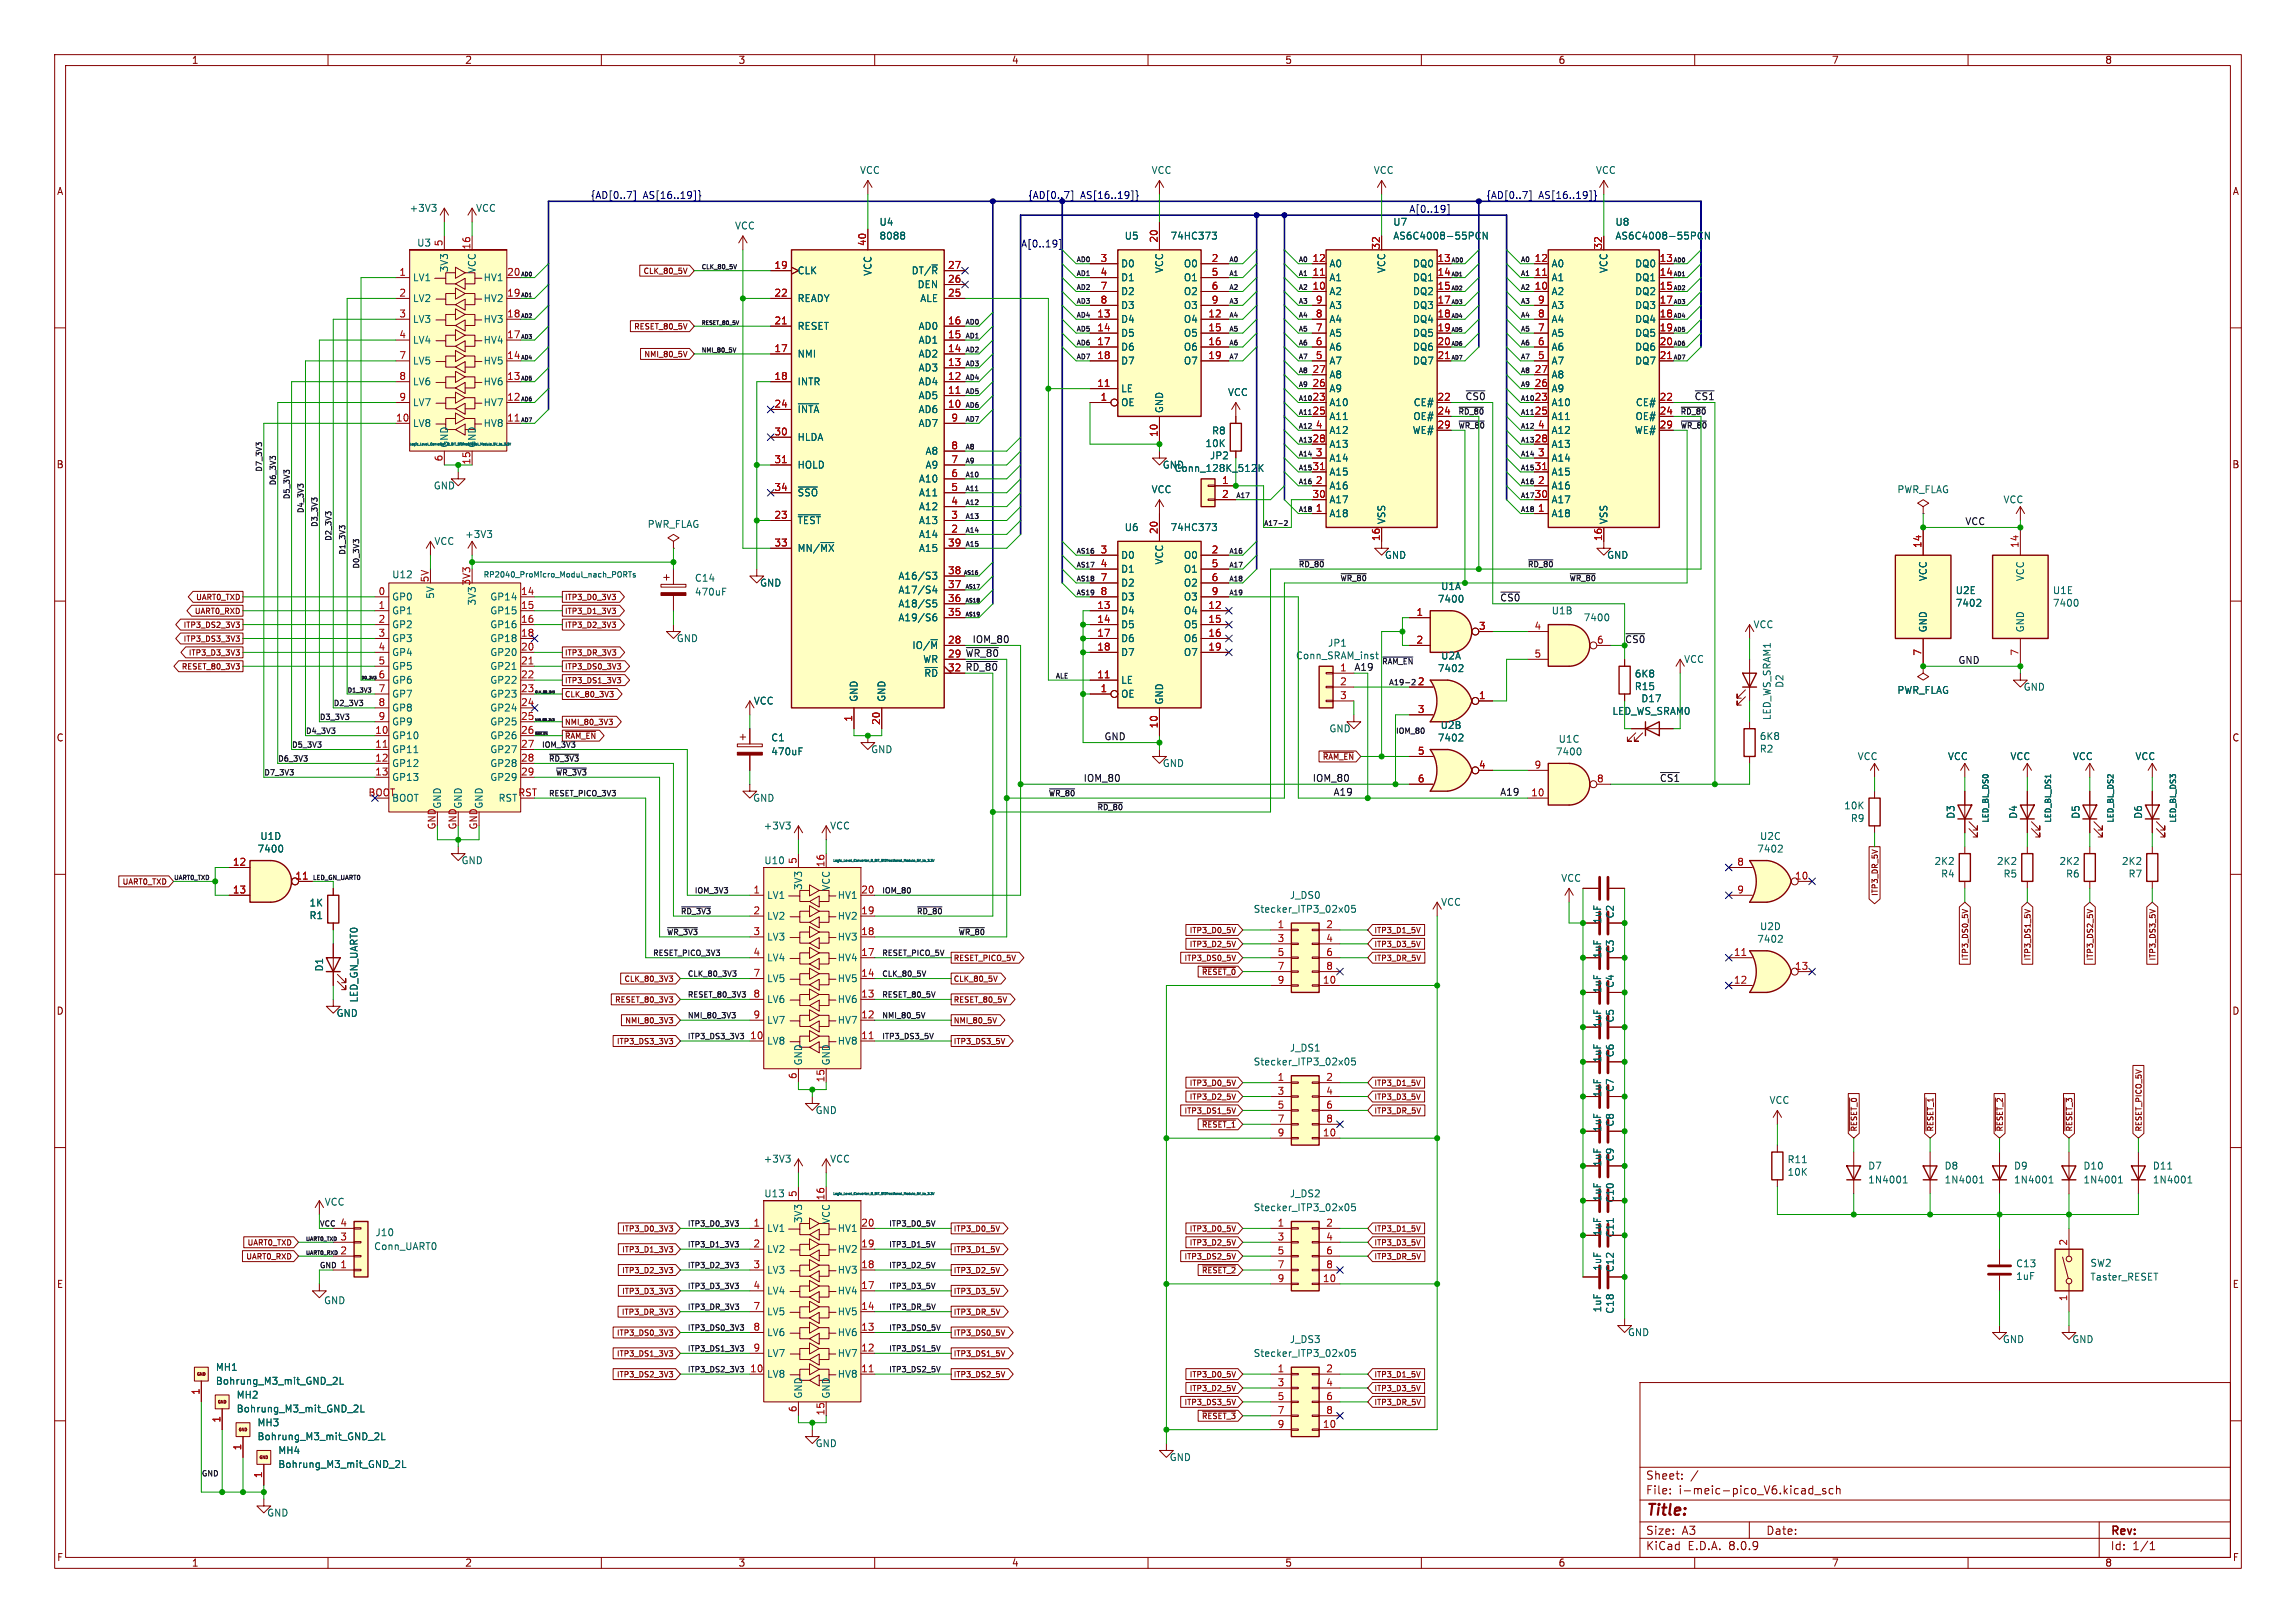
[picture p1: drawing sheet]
<svg xmlns="http://www.w3.org/2000/svg" width="420mm" height="297mm" viewBox="0 0 420 297" stroke-linecap="round" stroke-linejoin="round" font-family="sans-serif">
<defs><g id="words">
<text font-size="2.8" fill="#840000" x="301" y="277.9">Title:</text>
<g font-size="2.1" fill="#840000">
<text x="301" y="273.7">File:</text>
<text x="301" y="271">Sheet:</text>
<text x="307.1" y="273.7">i-meic-pico_V6.kicad_sch</text>
<text x="301" y="281.1">Size:</text>
<text x="307.6" y="281.1">A3</text>
<text x="323" y="281.1">Date:</text>
<text x="386" y="281.3">Rev:</text>
<text x="301" y="283.9">KiCad</text>
<text x="308.7" y="283.9">E.D.A.</text>
<text x="316.3" y="283.9">8.0.9</text>
<text x="386" y="283.9">Id:</text>
<text x="390.1" y="283.9">1/1</text>
</g>
<g font-size="1.8" fill="#840000">
<text x="35" y="11.9">1</text>
<text x="85" y="11.9">2</text>
<text x="135" y="11.9">3</text>
<text x="185" y="11.9">4</text>
<text x="235" y="11.9">5</text>
<text x="285" y="11.9">6</text>
<text x="335" y="11.9">7</text>
<text x="385" y="11.9">8</text>
<text x="10.3" y="35.9">A</text>
<text x="408.3" y="35.9">A</text>
<text x="10.3" y="85.9">B</text>
<text x="408.2" y="85.9">B</text>
<text x="10.3" y="135.9">C</text>
<text x="408.2" y="135.9">C</text>
<text x="10.3" y="185.9">D</text>
<text x="408.2" y="185.9">D</text>
<text x="10.3" y="235.9">E</text>
<text x="408.3" y="235.9">E</text>
<text x="10.3" y="285.9">F</text>
<text x="35" y="286.9">1</text>
<text x="85" y="286.9">2</text>
<text x="135" y="286.9">3</text>
<text x="185" y="286.9">4</text>
<text x="235" y="286.9">5</text>
<text x="285" y="286.9">6</text>
<text x="335" y="286.9">7</text>
<text x="385" y="286.9">8</text>
<text x="408.3" y="285.9">F</text>
</g>
<g font-size="1.8" fill="#006464">
<text x="157.2" y="32">VCC</text>
<text x="210.6" y="32">VCC</text>
<text x="251.2" y="32">VCC</text>
<text x="291.8" y="32">VCC</text>
<text x="74.8" y="39">+3V3</text>
<text x="87" y="39">VCC</text>
<text x="160.8" y="41.5">U4</text>
<text x="254.8" y="41.5">U7</text>
<text x="295.4" y="41.5">U8</text>
<text x="76.2" y="45.3">U3</text>
<text x="134.4" y="42.2">VCC</text>
<text x="160.8" y="44">8088</text>
<text x="205.6" y="44">U5</text>
<text x="214" y="44">74HC373</text>
<text x="254.8" y="44">AS6C4008-55PCN</text>
<text x="295.4" y="44">AS6C4008-55PCN</text>
<text x="75.4" y="51.7">LV1</text>
<text x="82.1" y="49.9" transform="rotate(-90 82.1 49.9)">3V3</text>
<text x="87.2" y="50.1" transform="rotate(-90 87.2 50.1)">VCC</text>
<text x="88.4" y="51.7">HV1</text>
<text x="145.8" y="50.4">CLK</text>
<text x="159.6" y="50.6" transform="rotate(-90 159.6 50.6)">VCC</text>
<text x="166.7" y="50.4">DT/~{R}</text>
<text x="167.8" y="52.9">DEN</text>
<text x="205" y="49.1">D0</text>
<text x="205" y="51.7">D1</text>
<text x="213" y="50.1" transform="rotate(-90 213 50.1)">VCC</text>
<text x="216.5" y="49.1">O0</text>
<text x="216.5" y="51.7">O1</text>
<text x="243.1" y="51.7">A1</text>
<text x="243.1" y="49.1">A0</text>
<text x="253.6" y="50.1" transform="rotate(-90 253.6 50.1)">VCC</text>
<text x="258.4" y="49.1">DQ0</text>
<text x="258.4" y="51.7">DQ1</text>
<text x="283.7" y="51.7">A1</text>
<text x="283.7" y="49.1">A0</text>
<text x="294.2" y="50.1" transform="rotate(-90 294.2 50.1)">VCC</text>
<text x="299" y="49.1">DQ0</text>
<text x="299" y="51.7">DQ1</text>
<text x="75.4" y="55.5">LV2</text>
<text x="75.4" y="59.3">LV3</text>
<text x="88.4" y="59.3">HV3</text>
<text x="88.4" y="55.5">HV2</text>
<text x="145.8" y="55.5">READY</text>
<text x="168.2" y="55.5">ALE</text>
<text x="205" y="59.3">D4</text>
<text x="205" y="54.2">D2</text>
<text x="205" y="56.7">D3</text>
<text x="216.5" y="59.3">O4</text>
<text x="216.5" y="54.2">O2</text>
<text x="216.5" y="56.7">O3</text>
<text x="243.1" y="54.2">A2</text>
<text x="243.1" y="59.3">A4</text>
<text x="243.1" y="56.7">A3</text>
<text x="258.4" y="54.2">DQ2</text>
<text x="258.4" y="56.7">DQ3</text>
<text x="258.4" y="59.3">DQ4</text>
<text x="283.7" y="54.2">A2</text>
<text x="283.7" y="59.3">A4</text>
<text x="283.7" y="56.7">A3</text>
<text x="299" y="54.2">DQ2</text>
<text x="299" y="56.7">DQ3</text>
<text x="299" y="59.3">DQ4</text>
<text x="75.4" y="63.1">LV4</text>
<text x="88.4" y="63.1">HV4</text>
<text x="145.8" y="65.6">NMI</text>
<text x="145.8" y="60.6">RESET</text>
<text x="167.9" y="65.6">AD2</text>
<text x="167.9" y="63.1">AD1</text>
<text x="167.9" y="60.6">AD0</text>
<text x="205" y="61.8">D5</text>
<text x="205" y="64.4">D6</text>
<text x="216.5" y="61.8">O5</text>
<text x="216.5" y="64.4">O6</text>
<text x="243.1" y="64.4">A6</text>
<text x="243.1" y="61.8">A5</text>
<text x="258.4" y="61.8">DQ5</text>
<text x="258.4" y="64.4">DQ6</text>
<text x="283.7" y="64.4">A6</text>
<text x="283.7" y="61.8">A5</text>
<text x="299" y="61.8">DQ5</text>
<text x="299" y="64.4">DQ6</text>
<text x="75.4" y="66.9">LV5</text>
<text x="75.4" y="70.7">LV6</text>
<text x="88.4" y="70.7">HV6</text>
<text x="88.4" y="66.9">HV5</text>
<text x="145.8" y="70.7">INTR</text>
<text x="167.9" y="70.7">AD4</text>
<text x="167.9" y="68.2">AD3</text>
<text x="205" y="72">LE</text>
<text x="205" y="66.9">D7</text>
<text x="216.5" y="66.9">O7</text>
<text x="243.1" y="72">A9</text>
<text x="243.1" y="69.4">A8</text>
<text x="243.1" y="66.9">A7</text>
<text x="258.4" y="66.9">DQ7</text>
<text x="283.7" y="72">A9</text>
<text x="283.7" y="69.4">A8</text>
<text x="283.7" y="66.9">A7</text>
<text x="299" y="66.9">DQ7</text>
<text x="75.4" y="74.5">LV7</text>
<text x="88.4" y="74.5">HV7</text>
<text x="145.8" y="75.8">~{INTA}</text>
<text x="167.9" y="75.8">AD6</text>
<text x="167.9" y="73.3">AD5</text>
<text x="205" y="74.5">OE</text>
<text x="213" y="75.7" transform="rotate(-90 213 75.7)">GND</text>
<text x="224.5" y="72.7">VCC</text>
<text x="243.1" y="74.5">A10</text>
<text x="243.1" y="77.1">A11</text>
<text x="258.4" y="77.1">OE#</text>
<text x="258.5" y="74.5">CE#</text>
<text x="283.7" y="74.5">A10</text>
<text x="283.7" y="77.1">A11</text>
<text x="299.1" y="77.1">OE#</text>
<text x="299.1" y="74.5">CE#</text>
<text x="75.4" y="78.3">LV8</text>
<text x="82.1" y="82" transform="rotate(-90 82.1 82)">GND</text>
<text x="87.2" y="82" transform="rotate(-90 87.2 82)">GND</text>
<text x="88.4" y="78.3">HV8</text>
<text x="145.8" y="80.9">HLDA</text>
<text x="167.9" y="78.3">AD7</text>
<text x="169.2" y="83.4">A8</text>
<text x="220.4" y="82">10K</text>
<text x="221.6" y="79.7">R8</text>
<text x="243.1" y="82.1">A13</text>
<text x="243.1" y="79.6">A12</text>
<text x="258.3" y="79.6">WE#</text>
<text x="283.7" y="82.1">A13</text>
<text x="283.7" y="79.6">A12</text>
<text x="298.9" y="79.6">WE#</text>
<text x="79.2" y="89.8">GND</text>
<text x="145.8" y="86">HOLD</text>
<text x="168" y="88.5">A10</text>
<text x="169.2" y="86">A9</text>
<text x="212.6" y="86">GND</text>
<text x="214.7" y="86.6">Conn_128K_512K</text>
<text x="221.2" y="84.3">JP2</text>
<text x="243.1" y="89.8">A16</text>
<text x="243.1" y="84.7">A14</text>
<text x="243.1" y="87.2">A15</text>
<text x="283.7" y="89.8">A16</text>
<text x="283.7" y="84.7">A14</text>
<text x="283.7" y="87.2">A15</text>
<text x="145.8" y="91">~{SSO}</text>
<text x="168" y="93.6">A12</text>
<text x="168" y="91">A11</text>
<text x="210.6" y="90.4">VCC</text>
<text x="243.1" y="94.8">A18</text>
<text x="243.1" y="92.3">A17</text>
<text x="283.7" y="94.8">A18</text>
<text x="283.7" y="92.3">A17</text>
<text x="347" y="90.4">PWR_FLAG</text>
<text x="366.4" y="92.3">VCC</text>
<text x="79.4" y="99.9">VCC</text>
<text x="85" y="98.7">+3V3</text>
<text x="118.4" y="96.8">PWR_FLAG</text>
<text x="145.8" y="96.1">~{TEST}</text>
<text x="145.8" y="101.2">MN/~{MX}</text>
<text x="168" y="98.7">A14</text>
<text x="168" y="96.1">A13</text>
<text x="168" y="101.2">A15</text>
<text x="205.6" y="97.4">U6</text>
<text x="214" y="97.4">74HC373</text>
<text x="253.6" y="96" transform="rotate(-90 253.6 96)">VSS</text>
<text x="294.2" y="96" transform="rotate(-90 294.2 96)">VSS</text>
<text x="71.6" y="106">U12</text>
<text x="127" y="106.7">C14</text>
<text x="138.9" y="107.5">GND</text>
<text x="164.2" y="106.3">A16/S3</text>
<text x="205" y="102.5">D0</text>
<text x="205" y="105">D1</text>
<text x="205" y="107.5">D2</text>
<text x="213" y="103.4" transform="rotate(-90 213 103.4)">VCC</text>
<text x="216.5" y="102.5">O0</text>
<text x="216.5" y="105">O1</text>
<text x="216.5" y="107.5">O2</text>
<text x="253.2" y="102.5">GND</text>
<text x="293.9" y="102.5">GND</text>
<text x="352.7" y="106.4" transform="rotate(-90 352.7 106.4)">VCC</text>
<text x="370.4" y="106.4" transform="rotate(-90 370.4 106.4)">VCC</text>
<text x="71.6" y="110.1">GP0</text>
<text x="71.6" y="112.6">GP1</text>
<text x="79.6" y="109.7" transform="rotate(-90 79.6 109.7)">5V</text>
<text x="87.2" y="110.9" transform="rotate(-90 87.2 110.9)">3V3</text>
<text x="89.6" y="110.1">GP14</text>
<text x="89.6" y="112.6">GP15</text>
<text x="127" y="109.2">470uF</text>
<text x="164.2" y="113.9">A19/S6</text>
<text x="164.2" y="111.4">A18/S5</text>
<text x="164.2" y="108.8">A17/S4</text>
<text x="205" y="112.6">D4</text>
<text x="205" y="110.1">D3</text>
<text x="216.5" y="112.6">O4</text>
<text x="216.5" y="110.1">O3</text>
<text x="262.9" y="110.5">7400</text>
<text x="263.5" y="108.2">U1A</text>
<text x="283.7" y="112.6">U1B</text>
<text x="289.6" y="113.9">7400</text>
<text x="357.6" y="108.9">U2E</text>
<text x="357.6" y="111.2">7402</text>
<text x="375.4" y="108.9">U1E</text>
<text x="375.4" y="111.2">7400</text>
<text x="71.6" y="115.2">GP2</text>
<text x="71.6" y="117.7">GP3</text>
<text x="89.6" y="115.2">GP16</text>
<text x="89.6" y="117.7">GP18</text>
<text x="123.7" y="117.7">GND</text>
<text x="166.8" y="119">IO/~{M}</text>
<text x="205" y="115.2">D5</text>
<text x="205" y="117.7">D6</text>
<text x="216.5" y="115.2">O5</text>
<text x="216.5" y="117.7">O6</text>
<text x="242.8" y="118.5">JP1</text>
<text x="320.7" y="115.2">VCC</text>
<text x="352.7" y="115.8" transform="rotate(-90 352.7 115.8)">GND</text>
<text x="370.4" y="115.8" transform="rotate(-90 370.4 115.8)">GND</text>
<text x="71.6" y="120.2">GP4</text>
<text x="71.6" y="122.8">GP5</text>
<text x="71.6" y="125.3">GP6</text>
<text x="89.6" y="120.2">GP20</text>
<text x="89.6" y="122.8">GP21</text>
<text x="89.6" y="125.3">GP22</text>
<text x="168.8" y="121.5">WR</text>
<text x="169" y="124.1">~{RD}</text>
<text x="205" y="125.3">LE</text>
<text x="205" y="120.2">D7</text>
<text x="216.5" y="120.2">O7</text>
<text x="237" y="120.9">Conn_SRAM_inst</text>
<text x="262.9" y="123.2">7402</text>
<text x="263.5" y="120.9">U2A</text>
<text x="298.9" y="124.2">6K8</text>
<text x="308" y="121.5">VCC</text>
<text x="326.4" y="126" transform="rotate(-90 326.4 126)">D2</text>
<text x="71.6" y="127.9">GP7</text>
<text x="71.6" y="130.4">GP8</text>
<text x="89.6" y="127.9">GP23</text>
<text x="89.6" y="130.4">GP24</text>
<text x="137.8" y="129.1">VCC</text>
<text x="157.1" y="128.5" transform="rotate(-90 157.1 128.5)">GND</text>
<text x="162.2" y="128.5" transform="rotate(-90 162.2 128.5)">GND</text>
<text x="205" y="127.9">OE</text>
<text x="213" y="129" transform="rotate(-90 213 129)">GND</text>
<text x="294.8" y="131">LED_WS_SRAM0</text>
<text x="298.9" y="126.5">R15</text>
<text x="300.1" y="128.7">D17</text>
<text x="324.1" y="131.9" transform="rotate(-90 324.1 131.9)">LED_WS_SRAM1</text>
<text x="347" y="127.2">PWR_FLAG</text>
<text x="370.1" y="126.6">GND</text>
<text x="71.6" y="135.5">GP10</text>
<text x="71.6" y="132.9">GP9</text>
<text x="89.6" y="132.9">GP25</text>
<text x="89.6" y="135.5">GP26</text>
<text x="141" y="135.9">C1</text>
<text x="243.1" y="134.2">GND</text>
<text x="262.9" y="135.9">7402</text>
<text x="263.4" y="133.6">U2B</text>
<text x="285" y="136.1">U1C</text>
<text x="321.8" y="137.9">R2</text>
<text x="321.8" y="135.6">6K8</text>
<text x="71.6" y="138">GP11</text>
<text x="71.6" y="140.6">GP12</text>
<text x="71.6" y="143.1">GP13</text>
<text x="89.6" y="138">GP27</text>
<text x="89.6" y="140.6">GP28</text>
<text x="89.6" y="143.1">GP29</text>
<text x="141" y="138.4">470uF</text>
<text x="159.3" y="138">GND</text>
<text x="212.6" y="140.6">GND</text>
<text x="284.5" y="138.4">7400</text>
<text x="339.7" y="139.3">VCC</text>
<text x="356.2" y="139.3">VCC</text>
<text x="367.7" y="139.3">VCC</text>
<text x="379.1" y="139.3">VCC</text>
<text x="390.5" y="139.3">VCC</text>
<text x="71.6" y="146.9">BOOT</text>
<text x="80.9" y="148.1" transform="rotate(-90 80.9 148.1)">GND</text>
<text x="84.7" y="148.1" transform="rotate(-90 84.7 148.1)">GND</text>
<text x="88.5" y="148.1" transform="rotate(-90 88.5 148.1)">GND</text>
<text x="91.1" y="146.9">RST</text>
<text x="137.7" y="146.9">GND</text>
<text x="337.2" y="148.3">10K</text>
<text x="357.7" y="149.9" transform="rotate(-90 357.7 149.9)">D3</text>
<text x="369.2" y="149.9" transform="rotate(-90 369.2 149.9)">D4</text>
<text x="380.6" y="149.9" transform="rotate(-90 380.6 149.9)">D5</text>
<text x="392" y="149.9" transform="rotate(-90 392 149.9)">D6</text>
<text x="47.5" y="153.9">U1D</text>
<text x="139.6" y="152">+3V3</text>
<text x="151.8" y="152">VCC</text>
<text x="321.8" y="153.9">U2C</text>
<text x="338.5" y="150.6">R9</text>
<text x="47" y="156.2">7400</text>
<text x="84.3" y="158.3">GND</text>
<text x="139.7" y="158.3">U10</text>
<text x="285.5" y="161.6">VCC</text>
<text x="321.3" y="156.2">7402</text>
<text x="353.8" y="158.5">2K2</text>
<text x="355" y="160.8">R4</text>
<text x="365.2" y="158.5">2K2</text>
<text x="366.4" y="160.8">R5</text>
<text x="376.6" y="158.5">2K2</text>
<text x="377.8" y="160.8">R6</text>
<text x="388" y="158.5">2K2</text>
<text x="389.3" y="160.8">R7</text>
<text x="56.5" y="166.1">1K</text>
<text x="140.2" y="164.7">LV1</text>
<text x="146.9" y="163" transform="rotate(-90 146.9 163)">3V3</text>
<text x="152" y="163.1" transform="rotate(-90 152 163.1)">VCC</text>
<text x="153.1" y="164.7">HV1</text>
<text x="229.2" y="167.2">Stecker_ITP3_02x05</text>
<text x="235.8" y="164.7">J_DS0</text>
<text x="263.5" y="166">VCC</text>
<text x="56.5" y="168.4">R1</text>
<text x="140.2" y="168.5">LV2</text>
<text x="140.2" y="172.3">LV3</text>
<text x="153.1" y="172.3">HV3</text>
<text x="153.1" y="168.5">HV2</text>
<text x="293.1" y="169.1" transform="rotate(-90 293.1 169.1)">1uF</text>
<text x="295.4" y="168.2" transform="rotate(-90 295.4 168.2)">C2</text>
<text x="321.3" y="172.7">7402</text>
<text x="321.8" y="170.4">U2D</text>
<text x="59.3" y="177.9" transform="rotate(-90 59.3 177.9)">D1</text>
<text x="140.2" y="176.1">LV4</text>
<text x="140.2" y="179.9">LV5</text>
<text x="153.1" y="179.9">HV5</text>
<text x="153.1" y="176.1">HV4</text>
<text x="293.1" y="175.5" transform="rotate(-90 293.1 175.5)">1uF</text>
<text x="295.4" y="174.5" transform="rotate(-90 295.4 174.5)">C3</text>
<text x="65.6" y="183.6" transform="rotate(-90 65.6 183.6)">LED_GN_UART0</text>
<text x="140.2" y="183.7">LV6</text>
<text x="153.1" y="183.7">HV6</text>
<text x="293.1" y="181.8" transform="rotate(-90 293.1 181.8)">1uF</text>
<text x="295.4" y="180.9" transform="rotate(-90 295.4 180.9)">C4</text>
<text x="61.5" y="186.3">GND</text>
<text x="140.2" y="191.4">LV8</text>
<text x="140.2" y="187.6">LV7</text>
<text x="153.1" y="191.4">HV8</text>
<text x="153.1" y="187.6">HV7</text>
<text x="293.1" y="188.2" transform="rotate(-90 293.1 188.2)">1uF</text>
<text x="295.4" y="187.2" transform="rotate(-90 295.4 187.2)">C5</text>
<text x="146.9" y="195.1" transform="rotate(-90 146.9 195.1)">GND</text>
<text x="152" y="195.1" transform="rotate(-90 152 195.1)">GND</text>
<text x="229.2" y="195.2">Stecker_ITP3_02x05</text>
<text x="235.8" y="192.6">J_DS1</text>
<text x="293.1" y="194.5" transform="rotate(-90 293.1 194.5)">1uF</text>
<text x="295.4" y="193.6" transform="rotate(-90 295.4 193.6)">C6</text>
<text x="293.1" y="200.9" transform="rotate(-90 293.1 200.9)">1uF</text>
<text x="295.4" y="199.9" transform="rotate(-90 295.4 199.9)">C7</text>
<text x="323.6" y="202.2">VCC</text>
<text x="149.1" y="204.1">GND</text>
<text x="293.1" y="207.2" transform="rotate(-90 293.1 207.2)">1uF</text>
<text x="295.4" y="206.3" transform="rotate(-90 295.4 206.3)">C8</text>
<text x="139.6" y="213">+3V3</text>
<text x="151.8" y="213">VCC</text>
<text x="293.1" y="213.6" transform="rotate(-90 293.1 213.6)">1uF</text>
<text x="295.4" y="212.6" transform="rotate(-90 295.4 212.6)">C9</text>
<text x="326.9" y="213.1">R11</text>
<text x="326.9" y="215.4">10K</text>
<text x="341.6" y="214.2">D7</text>
<text x="355.6" y="214.2">D8</text>
<text x="368.3" y="214.2">D9</text>
<text x="381" y="214.2">D10</text>
<text x="393.7" y="214.2">D11</text>
<text x="59.3" y="220.8">VCC</text>
<text x="139.7" y="219.3">U13</text>
<text x="229.2" y="221.8">Stecker_ITP3_02x05</text>
<text x="235.8" y="219.3">J_DS2</text>
<text x="293.1" y="219.9" transform="rotate(-90 293.1 219.9)">1uF</text>
<text x="295.4" y="220.2" transform="rotate(-90 295.4 220.2)">C10</text>
<text x="341.6" y="216.8">1N4001</text>
<text x="355.6" y="216.8">1N4001</text>
<text x="368.3" y="216.8">1N4001</text>
<text x="381" y="216.8">1N4001</text>
<text x="393.7" y="216.8">1N4001</text>
<text x="68.6" y="226.4">J10</text>
<text x="140.2" y="225.7">LV1</text>
<text x="146.9" y="223.9" transform="rotate(-90 146.9 223.9)">3V3</text>
<text x="152" y="224" transform="rotate(-90 152 224)">VCC</text>
<text x="153.1" y="225.7">HV1</text>
<text x="293.1" y="226.3" transform="rotate(-90 293.1 226.3)">1uF</text>
<text x="295.4" y="226.5" transform="rotate(-90 295.4 226.5)">C11</text>
<text x="68.3" y="229">Conn_UART0</text>
<text x="140.2" y="229.5">LV2</text>
<text x="140.2" y="233.3">LV3</text>
<text x="153.1" y="233.3">HV3</text>
<text x="153.1" y="229.5">HV2</text>
<text x="293.1" y="232.6" transform="rotate(-90 293.1 232.6)">1uF</text>
<text x="295.4" y="232.9" transform="rotate(-90 295.4 232.9)">C12</text>
<text x="368.7" y="232.1">C13</text>
<text x="382.3" y="232">SW2</text>
<text x="59.2" y="238.9">GND</text>
<text x="140.2" y="237.1">LV4</text>
<text x="153.1" y="237.1">HV4</text>
<text x="368.7" y="234.4">1uF</text>
<text x="382.3" y="234.5">Taster_RESET</text>
<text x="140.2" y="240.9">LV5</text>
<text x="140.2" y="244.7">LV6</text>
<text x="153.1" y="244.7">HV6</text>
<text x="153.1" y="240.9">HV5</text>
<text x="235.8" y="246">J_DS3</text>
<text x="293.1" y="240.3" transform="rotate(-90 293.1 240.3)">1uF</text>
<text x="295.4" y="240.5" transform="rotate(-90 295.4 240.5)">C18</text>
<text x="297.7" y="244.7">GND</text>
<text x="366.3" y="246">GND</text>
<text x="379" y="246">GND</text>
<text x="39.4" y="251.1">MH1</text>
<text x="140.2" y="248.5">LV7</text>
<text x="153.1" y="248.5">HV7</text>
<text x="229.2" y="248.5">Stecker_ITP3_02x05</text>
<text x="39.4" y="253.6">Bohrung_M3_mit_GND_2L</text>
<text x="43.2" y="256.1">MH2</text>
<text x="140.2" y="252.3">LV8</text>
<text x="146.9" y="256" transform="rotate(-90 146.9 256)">GND</text>
<text x="152" y="256" transform="rotate(-90 152 256)">GND</text>
<text x="153.1" y="252.3">HV8</text>
<text x="43.2" y="258.7">Bohrung_M3_mit_GND_2L</text>
<text x="47" y="261.2">MH3</text>
<text x="47" y="263.8">Bohrung_M3_mit_GND_2L</text>
<text x="50.8" y="266.3">MH4</text>
<text x="50.8" y="268.8">Bohrung_M3_mit_GND_2L</text>
<text x="149.1" y="265">GND</text>
<text x="213.9" y="267.6">GND</text>
<text x="48.8" y="277.7">GND</text>
</g>
<g font-size="1.8" fill="#000084">
<text x="107.9" y="36.5">{AD[0..7]</text>
<text x="117.6" y="36.5">AS[16..19]}</text>
<text x="188" y="36.5">{AD[0..7]</text>
<text x="197.7" y="36.5">AS[16..19]}</text>
<text x="257.7" y="39">A[0..19]</text>
<text x="271.8" y="36.5">{AD[0..7]</text>
<text x="281.5" y="36.5">AS[16..19]}</text>
<text x="186.7" y="45.4">A[0..19]</text>
</g>
<g font-size="1.8" fill="#a90000">
<text x="81" y="45.2" transform="rotate(-90 81 45.2)">5</text>
<text x="86.1" y="45.8" transform="rotate(-90 86.1 45.8)">16</text>
<text x="158.5" y="45.1" transform="rotate(-90 158.5 45.1)">40</text>
<text x="211.8" y="44.5" transform="rotate(-90 211.8 44.5)">20</text>
<text x="252.5" y="45.8" transform="rotate(-90 252.5 45.8)">32</text>
<text x="293.1" y="45.8" transform="rotate(-90 293.1 45.8)">32</text>
<text x="73" y="50.5">1</text>
<text x="92.7" y="50.5">20</text>
<text x="141.6" y="49.3">19</text>
<text x="173.3" y="51.8">26</text>
<text x="173.3" y="49.3">27</text>
<text x="201.2" y="48">3</text>
<text x="201.2" y="50.5">4</text>
<text x="201.2" y="53.1">7</text>
<text x="221.5" y="48">2</text>
<text x="221.5" y="50.5">5</text>
<text x="221.5" y="53.1">6</text>
<text x="240" y="53.1">10</text>
<text x="240" y="50.5">11</text>
<text x="240" y="48">12</text>
<text x="262.8" y="48">13</text>
<text x="262.8" y="50.5">14</text>
<text x="262.8" y="53.1">15</text>
<text x="280.6" y="53.1">10</text>
<text x="280.6" y="50.5">11</text>
<text x="280.6" y="48">12</text>
<text x="303.5" y="48">13</text>
<text x="303.5" y="50.5">14</text>
<text x="303.5" y="53.1">15</text>
<text x="73" y="54.4">2</text>
<text x="73" y="58.2">3</text>
<text x="92.7" y="58.2">18</text>
<text x="92.7" y="54.4">19</text>
<text x="141.6" y="59.4">21</text>
<text x="141.6" y="54.4">22</text>
<text x="173.3" y="59.4">16</text>
<text x="173.3" y="54.4">25</text>
<text x="200.6" y="58.2">13</text>
<text x="201.2" y="55.6">8</text>
<text x="220.9" y="58.2">12</text>
<text x="221.5" y="55.6">9</text>
<text x="240.6" y="58.2">8</text>
<text x="240.6" y="55.6">9</text>
<text x="262.8" y="55.6">17</text>
<text x="262.8" y="58.2">18</text>
<text x="281.2" y="58.2">8</text>
<text x="281.2" y="55.6">9</text>
<text x="303.5" y="55.6">17</text>
<text x="303.5" y="58.2">18</text>
<text x="73" y="62">4</text>
<text x="73" y="65.8">7</text>
<text x="92.7" y="65.8">14</text>
<text x="92.7" y="62">17</text>
<text x="141.6" y="64.5">17</text>
<text x="173.3" y="64.5">14</text>
<text x="173.3" y="62">15</text>
<text x="200.6" y="60.7">14</text>
<text x="200.6" y="63.2">17</text>
<text x="200.6" y="65.8">18</text>
<text x="220.9" y="60.7">15</text>
<text x="220.9" y="63.2">16</text>
<text x="220.9" y="65.8">19</text>
<text x="240.6" y="65.8">5</text>
<text x="240.6" y="63.2">6</text>
<text x="240.6" y="60.7">7</text>
<text x="262.8" y="60.7">19</text>
<text x="262.8" y="63.2">20</text>
<text x="262.8" y="65.8">21</text>
<text x="281.2" y="65.8">5</text>
<text x="281.2" y="63.2">6</text>
<text x="281.2" y="60.7">7</text>
<text x="303.5" y="60.7">19</text>
<text x="303.5" y="63.2">20</text>
<text x="303.5" y="65.8">21</text>
<text x="73" y="69.6">8</text>
<text x="92.7" y="69.6">13</text>
<text x="141.6" y="69.6">18</text>
<text x="173.3" y="69.6">12</text>
<text x="173.3" y="67.1">13</text>
<text x="200.6" y="70.9">11</text>
<text x="240" y="70.9">26</text>
<text x="240" y="68.3">27</text>
<text x="280.6" y="70.9">26</text>
<text x="280.6" y="68.3">27</text>
<text x="72.3" y="77.2">10</text>
<text x="73" y="73.4">9</text>
<text x="92.7" y="77.2">11</text>
<text x="92.7" y="73.4">12</text>
<text x="141.6" y="74.7">24</text>
<text x="173.3" y="74.7">10</text>
<text x="173.3" y="72.1">11</text>
<text x="173.9" y="77.2">9</text>
<text x="201.2" y="73.4">1</text>
<text x="240" y="73.4">23</text>
<text x="240" y="75.9">25</text>
<text x="262.8" y="73.4">22</text>
<text x="262.8" y="75.9">24</text>
<text x="280.6" y="73.4">23</text>
<text x="280.6" y="75.9">25</text>
<text x="303.5" y="73.4">22</text>
<text x="303.5" y="75.9">24</text>
<text x="141.6" y="79.8">30</text>
<text x="173.9" y="82.3">8</text>
<text x="211.8" y="80.1" transform="rotate(-90 211.8 80.1)">10</text>
<text x="240" y="81">28</text>
<text x="240.6" y="83.6">3</text>
<text x="240.6" y="78.5">4</text>
<text x="262.8" y="78.5">29</text>
<text x="280.6" y="81">28</text>
<text x="281.2" y="83.6">3</text>
<text x="281.2" y="78.5">4</text>
<text x="303.5" y="78.5">29</text>
<text x="81" y="84.5" transform="rotate(-90 81 84.5)">6</text>
<text x="86.1" y="85.1" transform="rotate(-90 86.1 85.1)">15</text>
<text x="141.6" y="84.8">31</text>
<text x="141.6" y="89.9">34</text>
<text x="173.9" y="89.9">5</text>
<text x="173.9" y="87.4">6</text>
<text x="173.9" y="84.8">7</text>
<text x="223.4" y="88.6">1</text>
<text x="240" y="86.1">31</text>
<text x="240.6" y="88.6">2</text>
<text x="280.6" y="86.1">31</text>
<text x="281.2" y="88.6">2</text>
<text x="141.6" y="95">23</text>
<text x="173.9" y="95">3</text>
<text x="173.9" y="92.5">4</text>
<text x="223.4" y="91.2">2</text>
<text x="240" y="91.2">30</text>
<text x="240.6" y="93.7">1</text>
<text x="280.6" y="91.2">30</text>
<text x="281.2" y="93.7">1</text>
<text x="141.6" y="100.1">33</text>
<text x="173.3" y="100.1">39</text>
<text x="173.9" y="97.5">2</text>
<text x="201.2" y="101.3">3</text>
<text x="211.8" y="97.8" transform="rotate(-90 211.8 97.8)">20</text>
<text x="221.5" y="101.3">2</text>
<text x="252.5" y="99.1" transform="rotate(-90 252.5 99.1)">16</text>
<text x="293.1" y="99.1" transform="rotate(-90 293.1 99.1)">16</text>
<text x="351.5" y="100.4" transform="rotate(-90 351.5 100.4)">14</text>
<text x="369.3" y="100.4" transform="rotate(-90 369.3 100.4)">14</text>
<text x="78.5" y="106.7" transform="rotate(-90 78.5 106.7)">5V</text>
<text x="86.1" y="107.3" transform="rotate(-90 86.1 107.3)">3V3</text>
<text x="173.3" y="107.7">37</text>
<text x="173.3" y="105.2">38</text>
<text x="201.2" y="103.9">4</text>
<text x="201.2" y="106.4">7</text>
<text x="221.5" y="103.9">5</text>
<text x="221.5" y="106.4">6</text>
<text x="69.1" y="109">0</text>
<text x="69.1" y="111.5">1</text>
<text x="95.2" y="109">14</text>
<text x="95.2" y="111.5">15</text>
<text x="173.3" y="112.8">35</text>
<text x="173.3" y="110.2">36</text>
<text x="200.6" y="111.5">13</text>
<text x="201.2" y="109">8</text>
<text x="220.9" y="111.5">12</text>
<text x="221.5" y="109">9</text>
<text x="259" y="112.8">1</text>
<text x="69.1" y="114">2</text>
<text x="69.1" y="116.6">3</text>
<text x="69.1" y="119.1">4</text>
<text x="95.2" y="114">16</text>
<text x="95.2" y="116.6">18</text>
<text x="95.2" y="119.1">20</text>
<text x="173.3" y="117.9">28</text>
<text x="200.6" y="114">14</text>
<text x="200.6" y="116.6">17</text>
<text x="200.6" y="119.1">18</text>
<text x="220.9" y="114">15</text>
<text x="220.9" y="116.6">16</text>
<text x="220.9" y="119.1">19</text>
<text x="259" y="117.9">2</text>
<text x="270.4" y="115.3">3</text>
<text x="280.6" y="115.3">4</text>
<text x="292" y="117.9">6</text>
<text x="69.1" y="121.7">5</text>
<text x="95.2" y="121.7">21</text>
<text x="95.2" y="124.2">22</text>
<text x="173.3" y="120.4">29</text>
<text x="173.3" y="122.9">32</text>
<text x="200.6" y="124.2">11</text>
<text x="245" y="122.9">1</text>
<text x="245" y="125.5">2</text>
<text x="259.3" y="125.5">2</text>
<text x="280.6" y="120.4">5</text>
<text x="351.5" y="120.1" transform="rotate(-90 351.5 120.1)">7</text>
<text x="369.3" y="120.1" transform="rotate(-90 369.3 120.1)">7</text>
<text x="69.1" y="126.7">7</text>
<text x="69.1" y="129.3">8</text>
<text x="69.1" y="131.8">9</text>
<text x="95.2" y="126.7">23</text>
<text x="95.2" y="129.3">24</text>
<text x="95.2" y="131.8">25</text>
<text x="201.2" y="126.7">1</text>
<text x="245" y="128">3</text>
<text x="259.3" y="130.6">3</text>
<text x="270.4" y="128">1</text>
<text x="68.5" y="134.4">10</text>
<text x="68.5" y="136.9">11</text>
<text x="95.2" y="134.4">26</text>
<text x="95.2" y="136.9">27</text>
<text x="156" y="132.2" transform="rotate(-90 156 132.2)">1</text>
<text x="161" y="132.8" transform="rotate(-90 161 132.8)">20</text>
<text x="211.8" y="133.4" transform="rotate(-90 211.8 133.4)">10</text>
<text x="68.5" y="139.4">12</text>
<text x="68.5" y="142">13</text>
<text x="95.2" y="139.4">28</text>
<text x="95.2" y="142">29</text>
<text x="259.3" y="138.2">5</text>
<text x="259.3" y="143.3">6</text>
<text x="270.4" y="140.7">4</text>
<text x="280.6" y="140.7">9</text>
<text x="292" y="143.3">8</text>
<text x="67.3" y="145.8">BOOT</text>
<text x="94.7" y="145.8">RST</text>
<text x="280" y="145.8">10</text>
<text x="79.8" y="151.9" transform="rotate(-90 79.8 151.9)">GND</text>
<text x="83.6" y="151.9" transform="rotate(-90 83.6 151.9)">GND</text>
<text x="87.4" y="151.9" transform="rotate(-90 87.4 151.9)">GND</text>
<text x="42.5" y="158.5">12</text>
<text x="53.9" y="161">11</text>
<text x="145.8" y="158.2" transform="rotate(-90 145.8 158.2)">5</text>
<text x="150.9" y="158.8" transform="rotate(-90 150.9 158.8)">16</text>
<text x="317.7" y="158.5">8</text>
<text x="328.3" y="161">10</text>
<text x="42.5" y="163.6">13</text>
<text x="137.7" y="163.6">1</text>
<text x="137.7" y="167.4">2</text>
<text x="157.4" y="167.4">19</text>
<text x="157.4" y="163.6">20</text>
<text x="317.7" y="163.6">9</text>
<text x="137.7" y="171.2">3</text>
<text x="157.4" y="171.2">18</text>
<text x="233.6" y="169.9">1</text>
<text x="233.6" y="172.5">3</text>
<text x="242.5" y="169.9">2</text>
<text x="242.5" y="172.5">4</text>
<text x="137.7" y="175">4</text>
<text x="137.7" y="178.8">7</text>
<text x="157.4" y="178.8">14</text>
<text x="157.4" y="175">17</text>
<text x="233.6" y="175">5</text>
<text x="233.6" y="177.5">7</text>
<text x="242.5" y="175">6</text>
<text x="242.5" y="177.5">8</text>
<text x="317.1" y="175">11</text>
<text x="328.3" y="177.5">13</text>
<text x="137.7" y="182.6">8</text>
<text x="157.4" y="182.6">13</text>
<text x="233.6" y="180.1">9</text>
<text x="241.9" y="180.1">10</text>
<text x="317.1" y="180.1">12</text>
<text x="137.1" y="190.2">10</text>
<text x="137.7" y="186.4">9</text>
<text x="157.4" y="190.2">11</text>
<text x="157.4" y="186.4">12</text>
<text x="145.8" y="197.6" transform="rotate(-90 145.8 197.6)">6</text>
<text x="233.6" y="197.9">1</text>
<text x="242.5" y="197.9">2</text>
<text x="150.9" y="198.2" transform="rotate(-90 150.9 198.2)">15</text>
<text x="233.6" y="200.4">3</text>
<text x="233.6" y="202.9">5</text>
<text x="242.5" y="200.4">4</text>
<text x="242.5" y="202.9">6</text>
<text x="233.6" y="205.5">7</text>
<text x="233.6" y="208">9</text>
<text x="241.9" y="208">10</text>
<text x="242.5" y="205.5">8</text>
<text x="145.8" y="219.1" transform="rotate(-90 145.8 219.1)">5</text>
<text x="150.9" y="219.8" transform="rotate(-90 150.9 219.8)">16</text>
<text x="62.2" y="227.1">3</text>
<text x="62.2" y="224.5">4</text>
<text x="137.7" y="224.5">1</text>
<text x="157.4" y="224.5">20</text>
<text x="233.6" y="224.5">1</text>
<text x="233.6" y="227.1">3</text>
<text x="242.5" y="224.5">2</text>
<text x="242.5" y="227.1">4</text>
<text x="62.2" y="232.2">1</text>
<text x="137.7" y="228.3">2</text>
<text x="137.7" y="232.2">3</text>
<text x="157.4" y="232.2">18</text>
<text x="157.4" y="228.3">19</text>
<text x="233.6" y="229.6">5</text>
<text x="233.6" y="232.2">7</text>
<text x="242.5" y="229.6">6</text>
<text x="242.5" y="232.2">8</text>
<text x="378.2" y="228" transform="rotate(-90 378.2 228)">2</text>
<text x="137.7" y="236">4</text>
<text x="137.7" y="239.8">7</text>
<text x="157.4" y="239.8">14</text>
<text x="157.4" y="236">17</text>
<text x="233.6" y="234.7">9</text>
<text x="241.9" y="234.7">10</text>
<text x="378.2" y="238.2" transform="rotate(-90 378.2 238.2)">1</text>
<text x="137.7" y="243.6">8</text>
<text x="157.4" y="243.6">13</text>
<text x="137.1" y="251.2">10</text>
<text x="137.7" y="247.4">9</text>
<text x="157.4" y="251.2">11</text>
<text x="157.4" y="247.4">12</text>
<text x="233.6" y="251.2">1</text>
<text x="242.5" y="251.2">2</text>
<text x="36.6" y="255.3" transform="rotate(-90 36.6 255.3)">1</text>
<text x="233.6" y="253.7">3</text>
<text x="233.6" y="256.3">5</text>
<text x="242.5" y="253.7">4</text>
<text x="242.5" y="256.3">6</text>
<text x="40.4" y="260.4" transform="rotate(-90 40.4 260.4)">1</text>
<text x="145.8" y="258.5" transform="rotate(-90 145.8 258.5)">6</text>
<text x="150.9" y="259.1" transform="rotate(-90 150.9 259.1)">15</text>
<text x="233.6" y="258.8">7</text>
<text x="233.6" y="261.4">9</text>
<text x="241.9" y="261.4">10</text>
<text x="242.5" y="258.8">8</text>
<text x="44.2" y="265.5" transform="rotate(-90 44.2 265.5)">1</text>
<text x="48" y="270.6" transform="rotate(-90 48 270.6)">1</text>
</g>
<g font-size="1.8" fill="#0f0f0f">
<text x="268" y="73.3">~{CS0}</text>
<text x="309.9" y="73.3">~{CS1}</text>
<text x="359.4" y="96.2">VCC</text>
<text x="274.3" y="110.1">~{CS0}</text>
<text x="177.8" y="117.8">IOM_80</text>
<text x="69.1" y="124.2">6</text>
<text x="176.5" y="122.8">~{RD_80}</text>
<text x="176.5" y="120.3">~{WR_80}</text>
<text x="358.1" y="121.6">GND</text>
<text x="201.9" y="135.5">GND</text>
<text x="198.1" y="143.2">IOM_80</text>
<text x="240" y="143.2">IOM_80</text>
<text x="303.5" y="143.2">~{CS1}</text>
<text x="243.8" y="145.7">A19</text>
<text x="274.3" y="145.7">A19</text>
<text x="62.2" y="229.6">2</text>
</g>
<g font-size="1.8" fill="#009600">
<text x="297.2" y="117.8">~{CS0}</text>
<text x="247.6" y="122.8">A19</text>
</g>
<g font-size="1.4" fill="#840000">
<text x="117.6" y="50.3">CLK_80_5V</text>
<text x="115.9" y="60.5">RESET_80_5V</text>
<text x="117.7" y="65.6">NMI_80_5V</text>
<text x="35.5" y="112.6">UART0_RXD</text>
<text x="35.7" y="110">UART0_TXD</text>
<text x="103.2" y="112.6">ITP3_D1_3V3</text>
<text x="103.2" y="110">ITP3_D0_3V3</text>
<text x="33.4" y="115.1">ITP3_DS2_3V3</text>
<text x="33.4" y="117.6">ITP3_DS3_3V3</text>
<text x="103.2" y="115.1">ITP3_D2_3V3</text>
<text x="33.1" y="122.7">RESET_80_3V3</text>
<text x="34.4" y="120.2">ITP3_D3_3V3</text>
<text x="103.2" y="122.7">ITP3_DS0_3V3</text>
<text x="103.2" y="120.2">ITP3_DR_3V3</text>
<text x="103.2" y="125.3">ITP3_DS1_3V3</text>
<text x="103.2" y="127.8">CLK_80_3V3</text>
<text x="103.2" y="132.9">NMI_80_3V3</text>
<text x="103.2" y="135.4">~{RAM_EN}</text>
<text x="241.8" y="139.2">~{RAM_EN}</text>
<text x="22.3" y="162.1">UART0_TXD</text>
<text x="343.7" y="164.1" transform="rotate(-90 343.7 164.1)">ITP3_DR_5V</text>
<text x="217.5" y="173.5">ITP3_D2_5V</text>
<text x="217.5" y="171">ITP3_D0_5V</text>
<text x="251.3" y="171">ITP3_D1_5V</text>
<text x="251.3" y="173.5">ITP3_D3_5V</text>
<text x="114.1" y="179.9">CLK_80_3V3</text>
<text x="174.4" y="176.1">RESET_PICO_5V</text>
<text x="174.4" y="179.9">CLK_80_5V</text>
<text x="216.5" y="176.1">ITP3_DS0_5V</text>
<text x="219.7" y="178.6">~{RESET_0}</text>
<text x="251.3" y="176.1">ITP3_DR_5V</text>
<text x="360.2" y="175.9" transform="rotate(-90 360.2 175.9)">ITP3_DS0_5V</text>
<text x="371.6" y="175.9" transform="rotate(-90 371.6 175.9)">ITP3_DS1_5V</text>
<text x="383.1" y="175.9" transform="rotate(-90 383.1 175.9)">ITP3_DS2_5V</text>
<text x="394.5" y="175.9" transform="rotate(-90 394.5 175.9)">ITP3_DS3_5V</text>
<text x="112.4" y="183.7">RESET_80_3V3</text>
<text x="174.4" y="183.7">RESET_80_5V</text>
<text x="112.7" y="191.3">ITP3_DS3_3V3</text>
<text x="114.2" y="187.5">NMI_80_3V3</text>
<text x="174.4" y="187.5">NMI_80_5V</text>
<text x="174.4" y="191.3">ITP3_DS3_5V</text>
<text x="217.5" y="201.5">ITP3_D2_5V</text>
<text x="217.5" y="198.9">ITP3_D0_5V</text>
<text x="251.3" y="198.9">ITP3_D1_5V</text>
<text x="251.3" y="201.5">ITP3_D3_5V</text>
<text x="216.5" y="204">ITP3_DS1_5V</text>
<text x="219.7" y="206.5">~{RESET_1}</text>
<text x="251.3" y="204">ITP3_DR_5V</text>
<text x="339.9" y="207.2" transform="rotate(-90 339.9 207.2)">~{RESET_0}</text>
<text x="353.9" y="207.2" transform="rotate(-90 353.9 207.2)">~{RESET_1}</text>
<text x="366.6" y="207.2" transform="rotate(-90 366.6 207.2)">~{RESET_2}</text>
<text x="379.3" y="207.2" transform="rotate(-90 379.3 207.2)">~{RESET_3}</text>
<text x="392" y="207.2" transform="rotate(-90 392 207.2)">RESET_PICO_5V</text>
<text x="113.6" y="225.6">ITP3_D0_3V3</text>
<text x="174.4" y="225.6">ITP3_D0_5V</text>
<text x="217.5" y="225.6">ITP3_D0_5V</text>
<text x="251.3" y="225.6">ITP3_D1_5V</text>
<text x="44.9" y="230.7">UART0_RXD</text>
<text x="45.1" y="228.1">UART0_TXD</text>
<text x="113.6" y="229.4">ITP3_D1_3V3</text>
<text x="113.6" y="233.2">ITP3_D2_3V3</text>
<text x="174.4" y="233.2">ITP3_D2_5V</text>
<text x="174.4" y="229.4">ITP3_D1_5V</text>
<text x="216.5" y="230.7">ITP3_DS2_5V</text>
<text x="217.5" y="228.1">ITP3_D2_5V</text>
<text x="219.7" y="233.2">~{RESET_2}</text>
<text x="251.3" y="230.7">ITP3_DR_5V</text>
<text x="251.3" y="228.1">ITP3_D3_5V</text>
<text x="113.6" y="237">ITP3_D3_3V3</text>
<text x="174.4" y="237">ITP3_D3_5V</text>
<text x="112.7" y="244.6">ITP3_DS0_3V3</text>
<text x="113.6" y="240.8">ITP3_DR_3V3</text>
<text x="174.4" y="244.6">ITP3_DS0_5V</text>
<text x="174.4" y="240.8">ITP3_DR_5V</text>
<text x="112.7" y="248.4">ITP3_DS1_3V3</text>
<text x="174.4" y="248.4">ITP3_DS1_5V</text>
<text x="112.7" y="252.3">ITP3_DS2_3V3</text>
<text x="174.4" y="252.3">ITP3_DS2_5V</text>
<text x="216.5" y="257.3">ITP3_DS3_5V</text>
<text x="217.5" y="254.8">ITP3_D2_5V</text>
<text x="217.5" y="252.3">ITP3_D0_5V</text>
<text x="251.3" y="257.3">ITP3_DR_5V</text>
<text x="251.3" y="254.8">ITP3_D3_5V</text>
<text x="251.3" y="252.3">ITP3_D1_5V</text>
<text x="219.7" y="259.9">~{RESET_3}</text>
</g>
<g font-size="1.4" fill="#0f0f0f">
<text x="266.7" y="75.9">~{RD_80}</text>
<text x="307.3" y="75.9">~{RD_80}</text>
<text x="266.7" y="78.5">~{WR_80}</text>
<text x="307.3" y="78.5">~{WR_80}</text>
<text x="48" y="86.4" transform="rotate(-90 48 86.4)">D7_3V3</text>
<text x="50.5" y="88.9" transform="rotate(-90 50.5 88.9)">D6_3V3</text>
<text x="53.1" y="91.4" transform="rotate(-90 53.1 91.4)">D5_3V3</text>
<text x="55.6" y="94" transform="rotate(-90 55.6 94)">D4_3V3</text>
<text x="58.1" y="96.5" transform="rotate(-90 58.1 96.5)">D3_3V3</text>
<text x="60.7" y="99.1" transform="rotate(-90 60.7 99.1)">D2_3V3</text>
<text x="63.2" y="101.6" transform="rotate(-90 63.2 101.6)">D1_3V3</text>
<text x="65.8" y="104.1" transform="rotate(-90 65.8 104.1)">D0_3V3</text>
<text x="237.5" y="103.9">~{RD_80}</text>
<text x="245.1" y="106.4">~{WR_80}</text>
<text x="279.4" y="103.9">~{RD_80}</text>
<text x="287" y="106.4">~{WR_80}</text>
<text x="252.7" y="121.6">~{RAM_EN}</text>
<text x="254" y="125.5">A19-2</text>
<text x="58.4" y="131.8">D3_3V3</text>
<text x="61" y="129.3">D2_3V3</text>
<text x="53.3" y="136.9">D5_3V3</text>
<text x="55.9" y="134.3">D4_3V3</text>
<text x="99.1" y="136.9">IOM_3V3</text>
<text x="255.3" y="134.3">IOM_80</text>
<text x="48.3" y="142">D7_3V3</text>
<text x="50.8" y="139.4">D6_3V3</text>
<text x="100.3" y="139.4">~{RD_3V3}</text>
<text x="101.6" y="142">~{WR_3V3}</text>
<text x="100.3" y="145.8">RESET_PICO_3V3</text>
<text x="191.8" y="145.8">~{WR_80}</text>
<text x="200.7" y="148.3">~{RD_80}</text>
<text x="124.5" y="167.4">~{RD_3V3}</text>
<text x="127" y="163.6">IOM_3V3</text>
<text x="161.3" y="163.6">IOM_80</text>
<text x="167.6" y="167.4">~{RD_80}</text>
<text x="121.9" y="171.2">~{WR_3V3}</text>
<text x="175.3" y="171.2">~{WR_80}</text>
<text x="119.4" y="175">RESET_PICO_3V3</text>
<text x="125.7" y="178.8">CLK_80_3V3</text>
<text x="161.3" y="178.8">CLK_80_5V</text>
<text x="161.3" y="175">RESET_PICO_5V</text>
<text x="125.7" y="182.6">RESET_80_3V3</text>
<text x="161.3" y="182.6">RESET_80_5V</text>
<text x="125.7" y="186.4">NMI_80_3V3</text>
<text x="125.7" y="190.2">ITP3_DS3_3V3</text>
<text x="161.3" y="190.2">ITP3_DS3_5V</text>
<text x="161.3" y="186.4">NMI_80_5V</text>
<text x="58.4" y="224.5">VCC</text>
<text x="125.7" y="224.5">ITP3_D0_3V3</text>
<text x="162.6" y="224.5">ITP3_D0_5V</text>
<text x="58.4" y="232.1">GND</text>
<text x="125.7" y="228.3">ITP3_D1_3V3</text>
<text x="125.7" y="232.1">ITP3_D2_3V3</text>
<text x="162.6" y="232.1">ITP3_D2_5V</text>
<text x="162.6" y="228.3">ITP3_D1_5V</text>
<text x="125.7" y="239.8">ITP3_DR_3V3</text>
<text x="125.7" y="235.9">ITP3_D3_3V3</text>
<text x="162.6" y="239.8">ITP3_DR_5V</text>
<text x="162.6" y="235.9">ITP3_D3_5V</text>
<text x="125.7" y="243.6">ITP3_DS0_3V3</text>
<text x="162.6" y="243.6">ITP3_DS0_5V</text>
<text x="125.7" y="247.4">ITP3_DS1_3V3</text>
<text x="125.7" y="251.2">ITP3_DS2_3V3</text>
<text x="162.6" y="251.2">ITP3_DS2_5V</text>
<text x="162.6" y="247.4">ITP3_DS1_5V</text>
<text x="36.8" y="270.2">GND</text>
</g>
<g font-size="1.4" fill="#006464">
<text x="88.4" y="105.9">RP2040_ProMicro_Modul_nach_PORTs</text>
<text x="363.9" y="150.7" transform="rotate(-90 363.9 150.7)">LED_BL_DS0</text>
<text x="375.4" y="150.7" transform="rotate(-90 375.4 150.7)">LED_BL_DS1</text>
<text x="386.8" y="150.7" transform="rotate(-90 386.8 150.7)">LED_BL_DS2</text>
<text x="398.2" y="150.7" transform="rotate(-90 398.2 150.7)">LED_BL_DS3</text>
</g>
<g font-size="1.2" fill="#0f0f0f">
<text x="196.8" y="50.6">AD1</text>
<text x="196.8" y="53.1">AD2</text>
<text x="196.8" y="48">AD0</text>
<text x="224.8" y="50.6">A1</text>
<text x="224.8" y="53.1">A2</text>
<text x="224.8" y="48">A0</text>
<text x="237.5" y="48">A0</text>
<text x="237.5" y="53.1">A2</text>
<text x="237.5" y="50.6">A1</text>
<text x="278.1" y="50.6">A1</text>
<text x="278.1" y="53.1">A2</text>
<text x="278.1" y="48">A0</text>
<text x="176.5" y="59.4">AD0</text>
<text x="196.8" y="58.2">AD4</text>
<text x="196.8" y="55.6">AD3</text>
<text x="224.8" y="55.6">A3</text>
<text x="224.8" y="58.2">A4</text>
<text x="237.5" y="58.2">A4</text>
<text x="237.5" y="55.6">A3</text>
<text x="278.1" y="55.6">A3</text>
<text x="278.1" y="58.2">A4</text>
<text x="176.5" y="64.5">AD2</text>
<text x="176.5" y="62">AD1</text>
<text x="196.8" y="65.8">AD7</text>
<text x="196.8" y="60.7">AD5</text>
<text x="196.8" y="63.3">AD6</text>
<text x="224.8" y="63.3">A6</text>
<text x="224.8" y="65.8">A7</text>
<text x="224.8" y="60.7">A5</text>
<text x="237.5" y="65.8">A7</text>
<text x="237.5" y="60.7">A5</text>
<text x="237.5" y="63.3">A6</text>
<text x="278.1" y="60.7">A5</text>
<text x="278.1" y="65.8">A7</text>
<text x="278.1" y="63.3">A6</text>
<text x="176.5" y="67.1">AD3</text>
<text x="176.5" y="69.6">AD4</text>
<text x="237.5" y="70.9">A9</text>
<text x="237.5" y="68.3">A8</text>
<text x="278.1" y="70.9">A9</text>
<text x="278.1" y="68.3">A8</text>
<text x="176.5" y="72.1">AD5</text>
<text x="176.5" y="74.7">AD6</text>
<text x="176.5" y="77.2">AD7</text>
<text x="237.5" y="73.4">A10</text>
<text x="237.5" y="76">A11</text>
<text x="278.1" y="73.4">A10</text>
<text x="278.1" y="76">A11</text>
<text x="176.5" y="82.3">A8</text>
<text x="237.5" y="81">A13</text>
<text x="237.5" y="78.5">A12</text>
<text x="237.5" y="83.6">A14</text>
<text x="278.1" y="78.5">A12</text>
<text x="278.1" y="83.6">A14</text>
<text x="278.1" y="81">A13</text>
<text x="176.5" y="89.9">A11</text>
<text x="176.5" y="87.4">A10</text>
<text x="176.5" y="84.8">A9</text>
<text x="237.5" y="88.7">A16</text>
<text x="237.5" y="86.1">A15</text>
<text x="278.1" y="88.7">A16</text>
<text x="278.1" y="86.1">A15</text>
<text x="176.5" y="92.5">A12</text>
<text x="176.5" y="95">A13</text>
<text x="226.1" y="91.2">A17</text>
<text x="237.5" y="93.7">A18</text>
<text x="278.1" y="91.2">A17</text>
<text x="278.1" y="93.7">A18</text>
<text x="176.5" y="100.1">A15</text>
<text x="176.5" y="97.5">A14</text>
<text x="196.8" y="101.4">AS16</text>
<text x="224.8" y="101.4">A16</text>
<text x="231.1" y="96.3">A17-2</text>
<text x="196.8" y="103.9">AS17</text>
<text x="196.8" y="106.4">AS18</text>
<text x="224.8" y="106.4">A18</text>
<text x="224.8" y="103.9">A17</text>
<text x="196.8" y="109">AS19</text>
<text x="224.8" y="109">A19</text>
<text x="193" y="124.2">ALE</text>
</g>
<g font-size="1.1" fill="#0f0f0f">
<text x="128.3" y="49.3">CLK_80_5V</text>
<text x="306.1" y="50.6">AD1</text>
<text x="306.1" y="55.7">AD3</text>
<text x="128.3" y="64.6">NMI_80_5V</text>
<text x="306.1" y="60.8">AD5</text>
<text x="306.1" y="65.8">AD7</text>
<text x="63.5" y="126.8">D1_3V3</text>
<text x="31.7" y="161.1">UART0_TXD</text>
<text x="57.1" y="161.1">LED_GN_UART0</text>
</g>
<g font-size="1.1" fill="#a90000">
<text x="265.4" y="48.1">AD0</text>
<text x="306.1" y="48.1">AD0</text>
<text x="306.1" y="53.1">AD2</text>
<text x="306.1" y="58.2">AD4</text>
<text x="306.1" y="63.3">AD6</text>
</g>
<g font-size="1" fill="#0f0f0f">
<text x="95.2" y="50.6">AD0</text>
<text x="265.4" y="50.6">AD1</text>
<text x="95.2" y="58.2">AD2</text>
<text x="95.2" y="54.4">AD1</text>
<text x="128.3" y="59.5">RESET_80_5V</text>
<text x="265.4" y="55.7">AD3</text>
<text x="95.2" y="62">AD3</text>
<text x="95.2" y="65.8">AD4</text>
<text x="265.4" y="60.8">AD5</text>
<text x="265.4" y="65.8">AD7</text>
<text x="95.2" y="69.7">AD5</text>
<text x="95.2" y="73.5">AD6</text>
<text x="95.2" y="77.3">AD7</text>
<text x="176.1" y="105.2">AS16</text>
<text x="176.5" y="107.8">AS17</text>
<text x="176.5" y="110.3">AS18</text>
<text x="176.5" y="112.8">AS19</text>
<text x="55.9" y="227.1">UART0_TXD</text>
<text x="55.9" y="229.7">UART0_RXD</text>
</g>
<g font-size="1" fill="#a90000">
<text x="265.4" y="53.1">AD2</text>
<text x="265.4" y="58.2">AD4</text>
<text x="265.4" y="63.3">AD6</text>
</g>
<text font-size=".7" fill="#0f0f0f" x="66" y="124.3">D0_3V3</text>
<g font-size=".7" fill="#840000">
<text x="35.9" y="251.9">GND</text>
<text x="39.7" y="257">GND</text>
<text x="43.5" y="262.1">GND</text>
<text x="47.3" y="267.2">GND</text>
</g>
<g font-size=".6" fill="#006464">
<text x="74.9" y="81.6">Logic_Level_Converter_8_BIT_BiDirectional_Module_5V_to_3.3V</text>
<text x="152.3" y="157.8">Logic_Level_Converter_8_BIT_BiDirectional_Module_5V_to_3.3V</text>
<text x="152.3" y="218.8">Logic_Level_Converter_8_BIT_BiDirectional_Module_5V_to_3.3V</text>
</g>
<g font-size=".6" fill="#0f0f0f">
<text x="97.8" y="126.9">CLK_80_3V3</text>
<text x="97.8" y="132">NMI_80_3V3</text>
<text x="97.8" y="134.5">~{RAM_EN}</text>
</g>
</g></defs>
<g fill="none" stroke="#840000" stroke-width=".18">
<path d="M10 10h400v277h-400zM12 12h396v273h-396zM60 10v2M110 10v2M160 10v2M210 10v2M260 10v2M310 10v2M360 10v2M10 60h2M408 60h2M369.6 92.7l-.8 1.3"/>
<path d="M369.6 92.7v2.6M369.6 92.7l.7 1.3M10 110h2M408 110h2M10 160h2M408 160h2M10 210h2M408 210h2M300 253h108v32h-108zM10 260h2M300 278.5h108M300 274.5h108"/>
<path d="M300 268.5h108M305.5 273.2v.2M305.5 272.5v.1M307.7 270.5v.2M307.7 269.8v.1M310.6 269.1l-1.3 1.9M320 278.5v3M331.2 272.4l.4 .1M331.6 271.9v1.5M331.6 273.3l-.4 .1M331.9 273.5h1.2M333.9 272.5l-.3-.1-.2 .2v.2l.5 .2v.3h-.5"/>
<path d="M335.3 272.5l-.4-.1-.3 .3v.4l.1 .2h.6M335.9 272.5l.3-.1 .3 .1 .1 .9M335.9 271.9v1.5M384 278.5v6.5M408 260h2M60 285v2M110 285v2M160 285v2M210 285v2M260 285v2M300 281.5h108M310 285v2"/>
<path d="M360 285v2M393.3 283.6h.9M393.3 282.5l.4-.4v1.5"/>
</g>
<path d="M241.3 121.9h2.5v7.6h-2.5z" fill="#ffffc2"/>
<g fill="none" stroke="#840000" stroke-width=".18">
<path d="M351.8 92.7l-1-.6 1-.7 1 .7-1 .6v1.3M351.8 94h.1M212.1 137.2v1.2h1.3l-1.3 1.3-1.3-1.3h1.3M242.6 128.1h1.2v.3h-1.2zM242.6 125.6h1.2v.3h-1.2zM242.6 123.1h1.2v.2h-1.2zM243.8 123.2h3.8M243.8 125.7h3.8M243.8 128.3h3.8M247.6 130.8v1.3h1.3l-1.3 1.3-1.2-1.3h1.2M342.9 139.7l-.8 1.3M342.9 139.7v2.5"/>
<path d="M342.9 139.7l.8 1.3M213.4 264.2v1.2h1.2l-1.2 1.3-1.3-1.3h1.3"/>
</g>
<path d="M241.3 121.9h2.5v7.6h-2.5z" fill="none" stroke="#840000" stroke-width=".25"/>
<path d="M251.6 119.7h.5M251.8 119.3v1.1l.3 .2" fill="none" stroke="#006464" stroke-width=".18"/>
<path d="M204.5 99.1h15.2v30.4h-15.2z" fill="#ffffc2"/>
<path d="M204.5 99.1h15.2v30.4h-15.2z" fill="none" stroke="#840000" stroke-width=".25"/>
<g fill="none" stroke="#840000" stroke-width=".18">
<path d="M86.4 99.1l-.8 1.2M86.4 99.1v2.5M86.4 99.1l.7 1.2M212.1 94v5.1M199.4 111.8h5.1M199.4 114.3h5.1M199.4 116.8h5.1M199.4 119.4h5.1M199.4 101.6h5.1M199.4 104.1h5.1M199.4 106.7h5.1M199.4 109.2h5.1"/>
<path d="M219.7 111.8h5.1M219.7 114.3h5.1M219.7 116.8h5.1M219.7 119.4h5.1M219.7 101.6h5.1M219.7 104.1h5.1M219.7 106.7h5.1M219.7 109.2h5.1M199.4 127h3.8M199.4 124.5h5.1M212.1 129.5v5.1M287 162.6l-.7 1.2"/>
<path d="M287 162.6v2.5M287 162.6l.8 1.2M289.6 162.6h2.8M289.6 168.9h2.8M294.4 162.6h2.8M294.4 168.9h2.8M289.6 226.1h2.8M294.4 226.1h2.8"/>
<circle cx="203.8" cy="127" r=".63"/>
</g>
<path d="M202.2 124h.7" fill="none" stroke="#a90000" stroke-width=".18"/>
<path d="M89.1 97.1h.8l-.4 .5M89.7 97.6l.2 .2v.3l-.2 .3M221.7 95.8h.8l-.4 .5 .4 .1v.5l-.2 .2h-.4" fill="none" stroke="#006464" stroke-width=".18"/>
<path d="M292.6 160.5v4.1M292.6 166.9v4M294.1 160.5v4.1M294.1 166.9v4M292.6 224v4.1M294.1 224v4.1" fill="none" stroke="#840000" stroke-width=".51"/>
<path d="M364.5 101.6h10.1v15.2h-10.1z" fill="#ffffc2"/>
<path d="M364.5 101.6h10.1v15.2h-10.1zM358.4 156.2h2v5.1h-2z" fill="none" stroke="#840000" stroke-width=".25"/>
<path d="M369.6 96.5v5.1M369.6 116.8v5.1M369.6 123.2v1.3h1.2l-1.2 1.2-1.3-1.2h1.3M359.4 154.9v1.3M359.4 161.3v1.3" fill="none" stroke="#840000" stroke-width=".18"/>
<path d="M379.8 109.7a.79 .79 0 0 1 0 1.2" fill="none" stroke="#006464" stroke-width=".18"/>
<path d="M236.2 250.2h5.1v12.7h-5.1z" fill="#ffffc2"/>
<g fill="none" stroke="#840000" stroke-width=".18">
<path d="M83.8 86.4v1.2h1.3l-1.3 1.3-1.3-1.3h1.3M370.8 139.7l-.7 1.3M370.8 139.7v2.5M370.8 139.7l.8 1.3M289.6 175.3h2.8M294.4 175.3h2.8M289.6 194.3h2.8M289.6 181.6h2.8M289.6 188h2.8M294.4 194.3h2.8M294.4 181.6h2.8M294.4 188h2.8"/>
<path d="M289.6 200.7h2.8M294.4 200.7h2.8M232.4 251.5h3.8M232.4 254h3.8M232.4 256.5h3.8M232.4 259.1h3.8M236.2 259h1.3v.2h-1.3zM236.2 256.4h1.3v.3h-1.3zM236.2 253.9h1.3v.2h-1.3zM236.2 251.3h1.3v.3h-1.3zM240 259h1.3v.2h-1.3zM240 256.4h1.3v.3h-1.3z"/>
<path d="M240 253.9h1.3v.2h-1.3zM240 251.3h1.3v.3h-1.3zM241.3 251.5h3.8M241.3 254h3.8M241.3 256.5h3.8M241.3 259.1h3.8M378.5 242.6v1.2h1.2l-1.2 1.3-1.3-1.3h1.3M232.4 261.6h3.8M236.2 261.5h1.3v.2h-1.3zM240 261.5h1.3v.2h-1.3zM241.3 261.6h3.8"/>
</g>
<path d="M236.2 250.2h5.1v12.7h-5.1z" fill="none" stroke="#840000" stroke-width=".25"/>
<path d="M246.2 247h.1a.68 .68 0 0 1 .5 .6 .68 .68 0 0 1-.5 .6h-.1M247.9 247h-.6l-.1 .6 .2-.2 .4 .1 .2 .2-.1 .4-.2 .1-.5-.1" fill="none" stroke="#006464" stroke-width=".18"/>
<path d="M292.6 173.2v4.1M292.6 179.6v4M294.1 173.2v4.1M294.1 179.6v4M292.6 185.9v4.1M292.6 192.3v4M292.6 198.6v4.1M294.1 185.9v4.1M294.1 192.3v4M294.1 198.6v4.1" fill="none" stroke="#840000" stroke-width=".51"/>
<path d="M236.2 223.5h5.1v12.7h-5.1z" fill="#ffffc2"/>
<g fill="none" stroke="#840000" stroke-width=".18">
<path d="M232.4 224.8h3.8M232.4 234.9h3.8M232.4 227.3h3.8M232.4 229.9h3.8M232.4 232.4h3.8M236.2 234.8h1.3v.3h-1.3zM236.2 232.3h1.3v.2h-1.3zM236.2 229.7h1.3v.3h-1.3zM236.2 227.2h1.3v.3h-1.3zM236.2 224.7h1.3v.2h-1.3zM240 234.8h1.3v.3h-1.3zM240 232.3h1.3v.2h-1.3z"/>
<path d="M240 229.7h1.3v.3h-1.3zM240 227.2h1.3v.3h-1.3zM240 224.7h1.3v.2h-1.3zM241.3 224.8h3.8M241.3 234.9h3.8M241.3 227.3h3.8M241.3 229.9h3.8M241.3 232.4h3.8"/>
</g>
<path d="M236.2 223.5h5.1v12.7h-5.1z" fill="none" stroke="#840000" stroke-width=".25"/>
<path d="M246.2 220.4l.1-.1a.68 .68 0 0 1 .5 .6 .68 .68 0 0 1-.5 .7l-.1-.1M247.9 220.3h-.6l-.1 .6 .2-.1h.4l.2 .2-.1 .4-.2 .2-.5-.2" fill="none" stroke="#006464" stroke-width=".18"/>
<path d="M236.2 196.9h5.1v12.7h-5.1z" fill="#ffffc2"/>
<g fill="none" stroke="#840000" stroke-width=".18">
<path d="M226.1 73.7l-.8 1.2M226.1 73.7v2.5M226.1 73.7l.7 1.2M232.4 198.1h3.8M236.2 198h1.3v.2h-1.3zM240 198h1.3v.2h-1.3zM241.3 198.1h3.8M232.4 208.3h3.8M232.4 200.7h3.8M232.4 203.2h3.8M232.4 205.7h3.8M236.2 208.2h1.3v.2h-1.3z"/>
<path d="M236.2 205.6h1.3v.3h-1.3zM236.2 203.1h1.3v.2h-1.3zM236.2 200.5h1.3v.3h-1.3zM240 208.2h1.3v.2h-1.3zM240 205.6h1.3v.3h-1.3zM240 203.1h1.3v.2h-1.3zM240 200.5h1.3v.3h-1.3zM241.3 208.3h3.8M241.3 200.7h3.8M241.3 203.2h3.8M241.3 205.7h3.8"/>
</g>
<path d="M236.2 196.9h5.1v12.7h-5.1z" fill="none" stroke="#840000" stroke-width=".25"/>
<path d="M246.2 193.7l.1-.1a.68 .68 0 0 1 .5 .7 .68 .68 0 0 1-.5 .6l-.1-.1M247.9 193.6h-.6l-.1 .6 .2-.1 .4 .1 .2 .1-.1 .5-.2 .1-.5-.1" fill="none" stroke="#006464" stroke-width=".18"/>
<path d="M322.6 159.9l5.1 1.4a5.2 5.2 0 0 1-4.5 3.8z" fill="#ffffc2" stroke="#ffffc2" stroke-width=".18"/>
<path d="M320 157.5h3.2M320 165.1h3.2" fill="none" stroke="#ffffc2" stroke-width=".18"/>
<path d="M320 157.5h3.2v7.6h-3.2a6.7 6.7 0 0 0 0-7.6z" fill="#ffffc2"/>
<path d="M323.2 157.5a5.1 5.1 0 0 1 4.5 3.8l-5 1.3z" fill="#ffffc2" stroke="#ffffc2" stroke-width=".18"/>
<path d="M320 157.5h3.2a5.1 5.1 0 0 1 4.5 3.8 5.2 5.2 0 0 1-4.5 3.8h-3.2a6.6 6.6 0 0 0 0-7.6z" fill="none" stroke="#840000" stroke-width=".25"/>
<g fill="none" stroke="#840000" stroke-width=".18">
<path d="M316.2 158.8h4.3M316.2 163.8h4.3M328.9 161.3h2.6"/>
<circle cx="328.3" cy="161.3" r=".63"/>
</g>
<path d="M325.8 154.7l.2 .2v.3l-.8 .7h.8" fill="none" stroke="#006464" stroke-width=".18"/>
<path d="M236.2 168.9h5.1v12.7h-5.1z" fill="#ffffc2"/>
<g fill="none" stroke="#840000" stroke-width=".18">
<path d="M232.4 170.2h3.8M232.4 172.7h3.8M232.4 175.3h3.8M232.4 177.8h3.8M236.2 177.7h1.3v.2h-1.3zM236.2 175.1h1.3v.3h-1.3zM236.2 172.6h1.3v.2h-1.3zM236.2 170.1h1.3v.2h-1.3zM240 177.7h1.3v.2h-1.3zM240 175.1h1.3v.3h-1.3zM240 172.6h1.3v.2h-1.3zM240 170.1h1.3v.2h-1.3z"/>
<path d="M241.3 170.2h3.8M241.3 172.7h3.8M241.3 175.3h3.8M241.3 177.8h3.8M232.4 180.3h3.8M236.2 180.2h1.3v.3h-1.3zM240 180.2h1.3v.3h-1.3zM241.3 180.3h3.8"/>
</g>
<path d="M236.2 168.9h5.1v12.7h-5.1z" fill="none" stroke="#840000" stroke-width=".25"/>
<path d="M246.2 165.7h.1a.68 .68 0 0 1 .5 .6 .68 .68 0 0 1-.5 .6h-.1M247.9 165.7h-.6l-.1 .6 .2-.1h.4l.2 .2-.1 .4-.2 .1-.5-.1" fill="none" stroke="#006464" stroke-width=".18"/>
<path d="M74.9 45.7h17.8v36.9h-17.8z" fill="#ffffc2"/>
<g fill="none" stroke="#840000" stroke-width=".18">
<path d="M72.4 50.8h2.5M72.4 58.4h2.5M72.4 54.6h2.5M74.9 45.7h17.8v36.9h-17.8zM74.9 45.7h17.8zM79.5 50.9h2v1h1.8M79.8 58.5h1.7v1.1h1.8M79.8 54.7h1.7v1.1h1.8M81.3 43.2v2.5M83.3 57.5h-1.8v1M83.3 53.7h-1.8v1M83.3 49.9h-1.8v1"/>
<path d="M83.3 59.6l1.8-1.1v2.1zM83.3 55.8l1.8-1.1v2.1zM83.3 51.9l1.8-1v2.1zM83.3 56.5l1.8 1-1.8 1zM83.3 52.7l1.8 1-1.8 1zM83.3 48.9l1.8 1-1.8 1zM85.1 57.5h1.8v1h1.2M85.1 53.7h1.8v1h1.2M85.1 49.9h1.8v1h1.2M86.4 43.2v2.5M86.9 58.5v1.1h-1.8M86.9 54.7v1.1h-1.8"/>
<path d="M86.9 50.9v1h-1.8M92.7 50.8h2.5M92.7 58.4h2.5M92.7 54.6h2.5M72.4 77.5h2.5M72.4 73.7h2.5M72.4 69.9h2.5M72.4 66h2.5M72.4 62.2h2.5M79.8 77.6h1.7v1h1.8M79.8 73.8h1.7v1h1.8M79.8 70h1.7v1h1.8"/>
<path d="M79.8 66.2h1.7v1h1.8M79.8 62.4h1.7v1h1.8M83.3 76.6h-1.8v1M83.3 72.8h-1.8v1M83.3 69h-1.8v1M83.3 65.2h-1.8v1M83.3 61.3h-1.8v1.1M83.3 78.6l1.8-1v2zM83.3 74.8l1.8-1v2zM83.3 71l1.8-1v2zM83.3 67.2l1.8-1v2zM83.3 63.4l1.8-1v2z"/>
<path d="M83.3 75.6l1.8 1-1.8 1zM83.3 71.8l1.8 1-1.8 1zM83.3 67.9l1.8 1.1-1.8 1zM83.3 64.1l1.8 1.1-1.8 1zM83.3 60.3l1.8 1-1.8 1.1zM85.1 76.6h1.8v1h1.2M85.1 72.8h1.8v1h1.2M85.1 69h1.8v1h1.2M85.1 65.2h1.8v1h1.2M85.1 61.3h1.8v1.1h1.2M86.9 77.6v1h-1.8M86.9 73.8v1h-1.8"/>
<path d="M86.9 70v1h-1.8M86.9 66.2v1h-1.8M86.9 62.4v1h-1.8M92.7 77.5h2.5M92.7 73.7h2.5M92.7 69.9h2.5M92.7 66h2.5M92.7 62.2h2.5M81.3 82.6v2.5M86.4 82.6v2.5M293.4 99.1v1.2h1.2l-1.2 1.3-1.3-1.3h1.3M298.4 133.4h7.7"/>
<path d="M299.2 134.1l-1.5 1.5h.7h-.7v-.7M300.5 134.1l-1.5 1.5h.7h-.7v-.7M370.8 144.8v7.6M371.6 151.6l1.5 1.6v-.8v.8h-.7M371.6 150.4l1.5 1.5v-.8v.8h-.7M262.9 165.1l-.8 1.3M262.9 165.1v2.5M262.9 165.1l.8 1.3"/>
</g>
<path d="M94.2 77.1h.7" fill="none" stroke="#a90000" stroke-width=".18"/>
<g fill="none" stroke="#006464" stroke-width=".18">
<path d="M91.3 81.2h.2M91.4 81.1l.1 .4M91.6 81.2v.2h.2M91.6 81.2h.1l.1 .2M91.6 81.2h.1M91.8 81.4h.1M91.9 81.5h.3M92.2 81.4h.3M92.2 81.1h.3l-.2 .1 .2 .2M92.5 81.4h.1M92.7 81.4h.1M92.7 81.4l-.1 .1"/>
<path d="M92.8 81.1h.2l-.1 .1 .1 .2-.1 .1M92.8 81.4h.1M92.8 81.4l.1 .1M93.2 81.1l.1 .4 .1-.4M375.1 141.8v.5"/>
</g>
<path d="M301 133.4l2.5-1.3v2.5zM301 132.1v2.5M369.6 147.3h2.5l-1.3 2.6zM369.6 149.9h2.5" fill="none" stroke="#840000" stroke-width=".25"/>
<path d="M287 114.3a3.8 3.8 0 0 1 3.8 3.8 3.8 3.8 0 0 1-3.8 3.8z" fill="#ffffc2" stroke="#ffffc2" stroke-width=".18"/>
<path d="M283.2 114.3h3.8v7.6h-3.8z" fill="#ffffc2"/>
<path d="M283.2 114.3h3.8a3.8 3.8 0 0 1 3.8 3.8 3.8 3.8 0 0 1-3.8 3.8h-3.8zM296.2 121.9h2v5.1h-2z" fill="none" stroke="#840000" stroke-width=".25"/>
<g fill="none" stroke="#840000" stroke-width=".18">
<path d="M81.3 38.1l-.8 1.3M81.3 38.1v2.5M81.3 38.1l.7 1.3M86.4 38.1l-.8 1.3M86.4 38.1v2.5M86.4 38.1l.7 1.3M78.7 99.1l-.7 1.2M78.7 99.1v2.5M78.7 99.1l.8 1.2M279.4 115.6h3.8M292.1 118.1h2.5M137.2 128.3l-.8 1.2"/>
<path d="M137.2 128.3v2.5M137.2 128.3l.7 1.2M279.4 120.7h3.8M297.2 120.7v1.2M297.2 127v1.3M307.3 120.7l-.7 1.2M307.3 120.7v2.5M307.3 120.7l.8 1.2M359.4 139.7l-.8 1.3M359.4 139.7v2.5M359.4 139.7l.8 1.3M289.6 219.7h2.8"/>
<path d="M294.4 219.7h2.8"/>
<circle cx="291.5" cy="118.1" r=".63"/>
</g>
<path d="M79 37.4h.8l-.5 .5M79.5 37.9l.3 .2v.3l-.3 .3M294 112.3a.79 .79 0 0 1 0 1.3M295.1 223v.7" fill="none" stroke="#006464" stroke-width=".18"/>
<path d="M292.6 217.7v4M294.1 217.7v4" fill="none" stroke="#840000" stroke-width=".51"/>
<path d="M287 139.7a3.8 3.8 0 0 1 3.8 3.8 3.8 3.8 0 0 1-3.8 3.8z" fill="#ffffc2" stroke="#ffffc2" stroke-width=".18"/>
<path d="M283.2 139.7h3.8v7.6h-3.8z" fill="#ffffc2"/>
<path d="M283.2 139.7h3.8a3.8 3.8 0 0 1 3.8 3.8 3.8 3.8 0 0 1-3.8 3.8h-3.8z" fill="none" stroke="#840000" stroke-width=".25"/>
<g fill="none" stroke="#840000" stroke-width=".18">
<path d="M279.4 146.1h3.8M279.4 141h3.8M292.1 143.5h2.5"/>
<circle cx="291.5" cy="143.5" r=".63"/>
</g>
<path d="M288.9 136.9a.79 .79 0 0 1 0 1.2" fill="none" stroke="#006464" stroke-width=".18"/>
<path d="M144.8 45.7h27.9v83.8h-27.9z" fill="#ffffc2"/>
<path d="M144.8 45.7h27.9v83.8h-27.9z" fill="none" stroke="#840000" stroke-width=".25"/>
<g fill="none" stroke="#840000" stroke-width=".18">
<path d="M141 59.7h3.8M141 49.5h3.8M141 54.6h3.8M144.8 48.9l1.2 .6-1.2 .7M158.7 41.9v3.8M172.7 59.7h3.8M172.7 49.5h3.8M172.7 54.6h3.8M172.7 52.1h3.8M141 74.9h3.8M141 69.9h3.8M141 64.8h3.8"/>
<path d="M172.7 74.9h3.8M172.7 72.4h3.8M172.7 69.9h3.8M172.7 67.3h3.8M172.7 64.8h3.8M172.7 62.2h3.8M172.7 77.5h3.8M141 95.3h3.8M141 80h3.8M141 85.1h3.8M141 90.2h3.8M172.7 97.8h3.8"/>
<path d="M172.7 95.3h3.8M172.7 85.1h3.8M172.7 90.2h3.8M172.7 92.7h3.8M172.7 87.6h3.8M172.7 82.6h3.8M120.9 106.9h4.6v.5h-4.6zM121.4 105.7h1M121.9 105.2v1M123.2 104.1v2.8M123.2 109v2.8M138.4 104.1v1.3h1.3l-1.3 1.3-1.2-1.3h1.2"/>
<path d="M141 100.3h3.8M172.7 118.1h3.8M172.7 100.3h3.8M172.7 113h3.8M172.7 110.5h3.8M172.7 108h3.8M172.7 105.4h3.8M156.2 129.5v3.9M161.3 129.5v3.9M172.7 120.7h3.8M172.7 123.2h3.8M172.7 121.9l1.3 1.3"/>
</g>
<path d="M143.1 59.3h.7M174.9 72h.7M143.1 84.7h.7" fill="none" stroke="#a90000" stroke-width=".18"/>
<path d="M165.2 42.5l.3 .2-.3 .3 .3 .3v.2l-.3 .3M146 73.9h3.8M146 94.2h4.1M146 89.1h3.5M132.2 108.2h.4M132.2 107.6h.6M170.6 104.7h.8l-.5 .5 .4 .1v.6l-.2 .1-.5-.1M170.9 107.2l-.3 .9h.8M171.2 112.3l-.3 .1a.86 .86 0 0 0 0 1.2l.4-.1 .1-.4-.3-.3-.3 .1-.2 .2M171.2 107.7v.8M171.3 109.8h-.6l-.1 .6 .2-.1h.4l.2 .2-.1 .4-.2 .2-.5-.2M169.2 122.1h2.3" fill="none" stroke="#006464" stroke-width=".18"/>
<path d="M120.9 108.5h4.6v.5h-4.6z" fill="#840000" stroke="#840000" stroke-width=".18"/>
<path d="M219.7 87.6h2.5v5.1h-2.5z" fill="#ffffc2"/>
<path d="M221 91.3h1.2v.3h-1.2zM221 88.8h1.2v.2h-1.2zM222.2 88.9h3.9M222.2 91.4h3.9M83.8 154.9v1.3h1.3l-1.3 1.3-1.3-1.3h1.3" fill="none" stroke="#840000" stroke-width=".18"/>
<path d="M219.7 87.6h2.5v5.1h-2.5z" fill="none" stroke="#840000" stroke-width=".25"/>
<path d="M230.3 85v1.3M230.5 85.6l.5 .7M231 85l-.7 .7" fill="none" stroke="#006464" stroke-width=".18"/>
<path d="M71.1 106.7h24.1v41.9h-24.1z" fill="#ffffc2"/>
<g fill="none" stroke="#840000" stroke-width=".18">
<path d="M158.7 33l-.7 1.3M158.7 33v2.6M158.7 33l.8 1.3M135.9 43.2l-.8 1.3M135.9 43.2v2.5M135.9 43.2l.8 1.3M212.1 91.4l-.8 1.3M212.1 91.4v2.6M212.1 91.4l.8 1.3M68.6 109.2h2.5M68.6 111.8h2.5M68.6 114.3h2.5"/>
<path d="M68.6 116.8h2.5M68.6 119.4h2.5M71.1 106.7h24.1v41.9h-24.1zM95.2 109.2h2.6M95.2 111.8h2.6M95.2 114.3h2.6M95.2 116.8h2.6M95.2 119.4h2.6M68.6 134.6h2.5M68.6 137.2h2.5M68.6 139.7h2.5M68.6 121.9h2.5"/>
<path d="M68.6 124.5h2.5M68.6 127h2.5M68.6 129.5h2.5M68.6 132.1h2.5M95.2 134.6h2.6M95.2 137.2h2.6M95.2 139.7h2.6M95.2 121.9h2.6M95.2 124.5h2.6M95.2 127h2.6M95.2 129.5h2.6M95.2 132.1h2.6"/>
<path d="M68.6 142.2h2.5M95.2 142.2h2.6M325.1 209.6v1.2M325.1 215.9v1.3M353.1 210.8v7.6M48.3 274.3v1.3h1.2l-1.2 1.3-1.3-1.3h1.3"/>
</g>
<path d="M114.1 105.1h.5v-.4l-.5-.1v1M114.3 105.1l.4 .5M115 104.6h.5M115.2 104.6v1M116.2 105l-.2-.1-.2 .2 .1 .1 .3 .1v.3h-.4M75.7 137.7h.7M93.7 122.5h.7M329.7 212.8h.7M362.1 216.5h.7M362.1 215.6l.4-.4v1.3" fill="none" stroke="#006464" stroke-width=".18"/>
<path d="M70.1 136.7h.7M96.8 121.5h.7" fill="none" stroke="#a90000" stroke-width=".18"/>
<path d="M324.1 210.8h2v5.1h-2zM351.8 213.4h2.5l-1.2 2.5zM351.8 215.9h2.5" fill="none" stroke="#840000" stroke-width=".25"/>
<path d="M39.4 255.3h2.5v2.5h-2.5z" fill="#ffffc2"/>
<path d="M39.4 255.3h2.5v2.5h-2.5zM40.6 257.8v3.8" fill="none" stroke="#840000" stroke-width=".18"/>
<path d="M64.9 257.1l.5 .1 .1 .3-.8 .9h.8M66 257.1v1.3h.6" fill="none" stroke="#006464" stroke-width=".18"/>
<path d="M35.6 250.2h2.5v2.5h-2.5z" fill="#ffffc2"/>
<g fill="none" stroke="#840000" stroke-width=".18">
<path d="M226.1 76.2v1.3M212.1 82.6v1.2h1.3l-1.3 1.3-1.3-1.3h1.3M226.1 82.6v1.2M342.9 144.8v1.3M342.9 151.1v1.3M61 162.6v1.2M61 168.9v1.3M61 172.7v7.6M61.7 179.6l1.5 1.5v-.8v.8h-.7M61.7 178.3l1.5 1.5v-.7v.7h-.7M61 182.9v1.3h1.2l-1.2 1.2-1.3-1.2h1.3M289.6 213.4h2.8"/>
<path d="M294.4 213.4h2.8M35.6 250.2h2.5v2.5h-2.5zM36.8 252.7v3.8M365.8 242.6v1.2h1.2l-1.2 1.3-1.3-1.3h1.3"/>
</g>
<path d="M61.1 252l.5 .1 .1 .3-.8 .9h.8M62.2 252v1.3h.6" fill="none" stroke="#006464" stroke-width=".18"/>
<path d="M225 77.5h2.1v5.1h-2.1zM341.9 146.1h2v5h-2zM59.7 175.3h2.5l-1.2 2.5zM59.7 177.8h2.5M59.9 163.8h2.1v5.1h-2.1z" fill="none" stroke="#840000" stroke-width=".25"/>
<path d="M292.6 211.3v4.1M294.1 211.3v4.1" fill="none" stroke="#840000" stroke-width=".51"/>
<path d="M64.8 223.5h2.5v10.2h-2.5z" fill="#ffffc2"/>
<g fill="none" stroke="#840000" stroke-width=".18">
<path d="M293.4 33l-.8 1.3M293.4 33v2.6M293.4 33l.7 1.3M382.3 139.7v2.5M382.3 139.7l-.8 1.3M382.3 139.7l.7 1.3M382.3 144.8v7.6M383 151.6l1.6 1.6v-.8v.8h-.8M383 150.4l1.6 1.5v-.8v.8h-.8M61 232.4h3.8M61 229.9h3.8M61 227.3h3.8"/>
<path d="M61 224.8h3.8M64.8 224.7h1.2v.2h-1.2zM64.8 227.2h1.2v.3h-1.2zM64.8 229.7h1.2v.3h-1.2zM64.8 232.3h1.2v.2h-1.2zM289.6 233.7h2.8M294.4 233.7h2.8M148.6 261.6v1.3h1.3l-1.3 1.3-1.3-1.3h1.3"/>
</g>
<path d="M381 147.3h2.5l-1.2 2.6zM381 149.9h2.5M64.8 223.5h2.5v10.2h-2.5z" fill="none" stroke="#840000" stroke-width=".25"/>
<path d="M292.6 231.6v4.1M294.1 231.6v4.1" fill="none" stroke="#840000" stroke-width=".51"/>
<path d="M283.2 45.7h20.3v50.8h-20.3z" fill="#ffffc2"/>
<path d="M283.2 45.7h20.3v50.8h-20.3z" fill="none" stroke="#840000" stroke-width=".25"/>
<g fill="none" stroke="#840000" stroke-width=".18">
<path d="M280.7 53.3h2.5M280.7 50.8h2.5M280.7 48.3h2.5M280.7 55.9h2.5M280.7 58.4h2.5M293.4 43.2v2.5M303.5 53.3h2.6M303.5 50.8h2.6M303.5 48.3h2.6M303.5 55.9h2.6M303.5 58.4h2.6M280.7 61h2.5"/>
<path d="M280.7 63.5h2.5M280.7 66h2.5M280.7 73.7h2.5M280.7 76.2h2.5M280.7 71.1h2.5M280.7 68.6h2.5M280.7 78.7h2.5M303.5 61h2.6M303.5 63.5h2.6M303.5 66h2.6M303.5 73.7h2.6M303.5 76.2h2.6"/>
<path d="M303.5 78.7h2.6M280.7 94h2.5M280.7 88.9h2.5M280.7 81.3h2.5M280.7 83.8h2.5M280.7 91.4h2.5M280.7 86.4h2.5M293.4 96.5v2.6"/>
</g>
<path d="M282.2 50.4h.7M305 65.6h.8M282.2 85.9h.7" fill="none" stroke="#a90000" stroke-width=".18"/>
<path d="M310.7 43.5l.3 .3 .4-.2M311.4 42.6l-.4-.1-.3 .3M312.7 42.5v1.3l-.8-1.3v1.3" fill="none" stroke="#006464" stroke-width=".18"/>
<path d="M139.7 219.7h17.8v36.8h-17.8z" fill="#ffffc2"/>
<g fill="none" stroke="#840000" stroke-width=".18">
<path d="M139.7 219.7h17.8v36.8h-17.8zM139.7 219.7h17.8zM146 217.2v2.5M151.1 217.2v2.5M325.1 203.2l-.7 1.3M325.1 203.2v2.5M325.1 203.2l.8 1.3M378.5 210.8v7.6M137.2 224.8h2.5M137.2 236.2h2.5M137.2 232.4h2.5M137.2 228.6h2.5"/>
<path d="M144.3 224.9h2v1h1.8M144.5 236.3h1.8v1.1h1.8M144.5 232.5h1.8v1.1h1.8M144.5 228.7h1.8v1h1.8M148.1 239.1h-1.8v1.1M148.1 235.3h-1.8v1M148.1 231.5h-1.8v1M148.1 227.7h-1.8v1M148.1 223.9h-1.8v1M148.1 237.4l1.8-1.1v2.1zM148.1 233.6l1.8-1.1v2.1zM148.1 229.7l1.8-1v2.1z"/>
<path d="M148.1 225.9l1.8-1v2zM148.1 238.1l1.8 1-1.8 1.1zM148.1 234.3l1.8 1-1.8 1zM148.1 230.5l1.8 1-1.8 1zM148.1 226.7l1.8 1-1.8 1zM148.1 222.9l1.8 1-1.8 1zM149.9 239.1h1.7v1.1h1.3M149.9 235.3h1.7v1h1.3M149.9 231.5h1.7v1h1.3M149.9 227.7h1.7v1h1.3M149.9 223.9h1.7v1h1.3M151.6 236.3v1.1h-1.7"/>
<path d="M151.6 232.5v1.1h-1.7M151.6 228.7v1h-1.7M151.6 224.9v1h-1.7M157.5 224.8h2.5M157.5 236.2h2.5M157.5 232.4h2.5M157.5 228.6h2.5M365.8 228.6v2.8M365.8 233.4v2.8M137.2 251.5h2.5M137.2 247.6h2.5M137.2 243.8h2.5"/>
<path d="M137.2 240h2.5M144.5 251.6h1.8v1h1.8M144.5 247.8h1.8v1h1.8M144.5 244h1.8v1h1.8M144.5 240.2h1.8v1h1.8M146 256.5v2.6M148.1 250.6h-1.8v1M148.1 246.8h-1.8v1M148.1 243h-1.8v1M148.1 252.6l1.8-1v2zM148.1 248.8l1.8-1v2zM148.1 245l1.8-1v2z"/>
<path d="M148.1 241.2l1.8-1v2zM148.1 249.6l1.8 1-1.8 1zM148.1 245.7l1.8 1.1-1.8 1zM148.1 241.9l1.8 1.1-1.8 1zM149.9 250.6h1.7v1h1.3M149.9 246.8h1.7v1h1.3M149.9 243h1.7v1h1.3M151.1 256.5v2.6M151.6 251.6v1h-1.7M151.6 247.8v1h-1.7M151.6 244v1h-1.7M151.6 240.2v1h-1.7"/>
<path d="M157.5 251.5h2.5M157.5 247.6h2.5M157.5 243.8h2.5M157.5 240h2.5"/>
</g>
<path d="M159 251h.7" fill="none" stroke="#a90000" stroke-width=".18"/>
<g fill="none" stroke="#006464" stroke-width=".18">
<path d="M168.8 218.4h.1M168.8 218.2l.1 .4M169 218.4l.1 .2M169.1 218.4h.1M169.1 218.6h.1M169.1 218.4h-.1M169.2 218.4h.1M169.3 218.4l-.1 .2h-.1M169.3 218.7h.3M169.7 218.2h.2l-.1 .2 .1 .2h-.2M169.7 218.6h.1M170.1 218.6h.1"/>
<path d="M170.3 218.2h.2l-.1 .2h.1M170.3 218.6h.2M170.5 218.4h.1M170.5 218.4v.2M170.5 218.6h.1M170.6 218.2l.2 .4 .1-.4M387.5 216.5h.7M387.5 215.6l.4-.4v1.3"/>
</g>
<path d="M377.2 213.4h2.5l-1.2 2.5zM377.2 215.9h2.5" fill="none" stroke="#840000" stroke-width=".25"/>
<path d="M363.7 233.2h4.1M363.7 231.6h4.1" fill="none" stroke="#840000" stroke-width=".51"/>
<path d="M375.9 228.6h5.1v7.6h-5.1z" fill="#ffffc2"/>
<g fill="none" stroke="#840000" stroke-width=".18">
<path d="M377.3 230l1 3.9M378.5 224.8v5.1M378.5 234.9v5.1"/>
<circle cx="378.5" cy="234.4" r=".51"/>
<circle cx="378.5" cy="230.4" r=".51"/>
</g>
<path d="M375.9 228.6h5.1v7.6h-5.1z" fill="none" stroke="#840000" stroke-width=".25"/>
<path d="M346.7 101.6h10.2v15.2h-10.2z" fill="#ffffc2"/>
<path d="M346.7 101.6h10.2v15.2h-10.2z" fill="none" stroke="#840000" stroke-width=".25"/>
<path d="M351.8 96.5v5.1M351.8 116.8v5.1M297.2 241.3v1.3h1.2l-1.2 1.2-1.3-1.2h1.3" fill="none" stroke="#840000" stroke-width=".18"/>
<path d="M362.1 109.7l.2 .2v.3l-.7 .7h.7" fill="none" stroke="#006464" stroke-width=".18"/>
<path d="M322.6 176.4l5.1 1.4a5.2 5.2 0 0 1-4.5 3.8z" fill="#ffffc2" stroke="#ffffc2" stroke-width=".18"/>
<path d="M320 174h3.2M320 181.6h3.2" fill="none" stroke="#ffffc2" stroke-width=".18"/>
<path d="M320 174h3.2v7.6h-3.2a6.7 6.7 0 0 0 0-7.6z" fill="#ffffc2"/>
<path d="M323.2 174a5.1 5.1 0 0 1 4.5 3.8l-5 1.3z" fill="#ffffc2" stroke="#ffffc2" stroke-width=".18"/>
<path d="M358.1 147.3h2.6l-1.3 2.6zM358.1 149.9h2.6M320 174h3.2a5.1 5.1 0 0 1 4.5 3.8 5.2 5.2 0 0 1-4.5 3.8h-3.2a6.6 6.6 0 0 0 0-7.6z" fill="none" stroke="#840000" stroke-width=".25"/>
<g fill="none" stroke="#840000" stroke-width=".18">
<path d="M393.7 139.7l-.8 1.3M393.7 139.7v2.5M393.7 139.7l.8 1.3M359.4 144.8v7.6M360.2 151.6l1.5 1.6v-.8v.8h-.8M360.2 150.4l1.5 1.5v-.8v.8h-.8M316.2 175.3h4.3M328.9 177.8h2.6M316.2 180.3h4.3M58.4 219.7l-.7 1.3M58.4 219.7v2.5M58.4 219.7l.8 1.3"/>
<path d="M58.4 234.9v1.3h1.3l-1.3 1.3-1.3-1.3h1.3"/>
<circle cx="328.3" cy="177.8" r=".63"/>
</g>
<path d="M318.6 174.8h.8" fill="none" stroke="#a90000" stroke-width=".18"/>
<path d="M325.8 171.2l.2 .2v.3l-.8 .7h.8" fill="none" stroke="#006464" stroke-width=".18"/>
<path d="M242.6 45.7h20.3v50.8h-20.3z" fill="#ffffc2"/>
<path d="M242.6 45.7h20.3v50.8h-20.3zM318.8 123.2h2.5l-1.3 2.5zM318.8 125.7h2.5M369.8 156.2h2.1v5.1h-2.1z" fill="none" stroke="#840000" stroke-width=".25"/>
<g fill="none" stroke="#840000" stroke-width=".18">
<path d="M240 53.3h2.6M240 50.8h2.6M240 48.3h2.6M240 55.9h2.6M240 58.4h2.6M252.7 43.2v2.5M262.9 53.3h2.5M262.9 50.8h2.5M262.9 48.3h2.5M262.9 55.9h2.5M262.9 58.4h2.5M240 61h2.6"/>
<path d="M240 63.5h2.6M240 66h2.6M240 73.7h2.6M240 76.2h2.6M240 71.1h2.6M240 68.6h2.6M240 78.7h2.6M262.9 61h2.5M262.9 63.5h2.5M262.9 66h2.5M262.9 73.7h2.5M262.9 76.2h2.5"/>
<path d="M262.9 78.7h2.5M240 94h2.6M240 88.9h2.6M240 81.3h2.6M240 83.8h2.6M240 91.4h2.6M240 86.4h2.6M252.7 96.5v2.6M320 114.3l-.7 1.3M320 114.3v2.5M320 114.3l.8 1.3M319.3 127.5l-1.5 1.5v-.7v.7h.7"/>
<path d="M319.3 126.2l-1.5 1.6v-.8v.8h.7M320 120.7v7.6M370.8 154.9v1.3M370.8 161.3v1.3"/>
</g>
<path d="M241.5 50.4h.8M264.4 65.6h.7M241.5 85.9h.8" fill="none" stroke="#a90000" stroke-width=".18"/>
<path d="M270 43.5l.4 .3 .4-.2M270.8 42.6l-.4-.1-.4 .3M272 42.5v1.3l-.7-1.3v1.3" fill="none" stroke="#006464" stroke-width=".18"/>
<path d="M49.5 157.5a3.8 3.8 0 0 1 3.8 3.8 3.8 3.8 0 0 1-3.8 3.8z" fill="#ffffc2" stroke="#ffffc2" stroke-width=".18"/>
<path d="M45.7 157.5h3.8v7.6h-3.8z" fill="#ffffc2"/>
<path d="M45.7 157.5h3.8a3.8 3.8 0 0 1 3.8 3.8 3.8 3.8 0 0 1-3.8 3.8h-3.8z" fill="none" stroke="#840000" stroke-width=".25"/>
<g fill="none" stroke="#840000" stroke-width=".18">
<path d="M41.9 158.8h3.8M41.9 163.8h3.8M54.6 161.3h2.5"/>
<circle cx="54" cy="161.3" r=".63"/>
</g>
<path d="M55.5 160.9h.7" fill="none" stroke="#a90000" stroke-width=".18"/>
<path d="M51.4 154.7a.79 .79 0 0 1 0 1.2" fill="none" stroke="#006464" stroke-width=".18"/>
<path d="M43.2 260.3h2.5v2.6h-2.5z" fill="#ffffc2"/>
<path d="M43.2 260.3h2.5v2.6h-2.5zM44.4 262.9v3.8" fill="none" stroke="#840000" stroke-width=".18"/>
<path d="M68.8 262.2l.4 .1 .1 .3-.8 .9h.8M69.8 262.2v1.3h.6" fill="none" stroke="#006464" stroke-width=".18"/>
<path d="M47 265.4h2.5v2.6h-2.5z" fill="#ffffc2"/>
<path d="M47 265.4h2.5v2.6h-2.5zM48.3 268v3.8" fill="none" stroke="#840000" stroke-width=".18"/>
<path d="M72.6 267.3h.4l.1 .3-.8 .9h.8M73.6 267.3v1.2h.7" fill="none" stroke="#006464" stroke-width=".18"/>
<path d="M204.5 45.7h15.2v30.5h-15.2z" fill="#ffffc2"/>
<path d="M204.5 45.7h15.2v30.5h-15.2zM389.9 213.4h2.5l-1.2 2.5zM389.9 215.9h2.5" fill="none" stroke="#840000" stroke-width=".25"/>
<g fill="none" stroke="#840000" stroke-width=".18">
<path d="M212.1 33v2.6M212.1 33l-.8 1.3M212.1 33l.8 1.3M252.7 33l-.7 1.3M252.7 33v2.6M252.7 33l.8 1.3M199.4 58.4h5.1M199.4 48.3h5.1M199.4 50.8h5.1M199.4 53.3h5.1M199.4 55.9h5.1M212.1 40.6v5.1"/>
<path d="M219.7 58.4h5.1M219.7 48.3h5.1M219.7 50.8h5.1M219.7 53.3h5.1M219.7 55.9h5.1M199.4 73.7h3.8M199.4 71.1h5.1M199.4 61h5.1M199.4 63.5h5.1M199.4 66h5.1M212.1 76.2v5.1M219.7 61h5.1"/>
<path d="M219.7 63.5h5.1M219.7 66h5.1M134.9 136.1h4.5v.6h-4.5zM135.4 134.9h1M135.9 134.4v1M137.2 133.4v2.7M137.2 138.2v2.8M158.7 134.6v1.3h1.3l-1.3 1.3-1.2-1.3h1.2M351.8 121.9v1.3l-1 .6 1 .7 1-.7-1-.6M351.8 121.9h.1M137.2 143.5v1.3h1.2l-1.2 1.3-1.3-1.3h1.3M146 151.1l-.7 1.3"/>
<path d="M146 151.1v2.6M146 151.1l.8 1.3M151.1 151.1l-.7 1.3M151.1 151.1v2.6M151.1 151.1l.8 1.3M146 212.1v2.5M146 212.1l-.7 1.3M146 212.1l.8 1.3M148.6 200.7v1.2h1.3l-1.3 1.3-1.3-1.3h1.3M151.1 212.1v2.5M151.1 212.1l-.7 1.3M151.1 212.1l.8 1.3"/>
<path d="M289.6 207h2.8M294.4 207h2.8M391.2 210.8v7.6"/>
<circle cx="203.8" cy="73.7" r=".63"/>
</g>
<path d="M202.2 70.7h.7" fill="none" stroke="#a90000" stroke-width=".18"/>
<path d="M221.7 42.5h.8l-.4 .5 .4 .1v.4l-.2 .3h-.4M146.2 137.5h.4M146.2 136.9h.6M143.8 150.4h.7l-.4 .5M144.3 150.9l.2 .3v.3l-.2 .2M143.8 211.4h.7l-.4 .5M144.3 211.9l.2 .2v.3l-.2 .3M396.5 213.9h.8M400.2 216.5h.7M400.2 215.6l.4-.4v1.3" fill="none" stroke="#006464" stroke-width=".18"/>
<path d="M134.9 137.7h4.5v.5h-4.5z" fill="#840000" stroke="#840000" stroke-width=".18"/>
<path d="M292.6 205v4M294.1 205v4" fill="none" stroke="#840000" stroke-width=".51"/>
<path d="M139.7 158.8h17.8v36.8h-17.8z" fill="#ffffc2"/>
<g fill="none" stroke="#840000" stroke-width=".18">
<path d="M123.2 99.1l-1-.7 1-.6 1 .6-1 .7v1.2M123.2 114.3v1.3h1.3l-1.3 1.2-1.3-1.2h1.3M123.2 100.3h.1M320 132.1v1.3M320 138.4v1.3M139.7 158.8h17.8v36.8h-17.8zM139.7 158.8h17.8zM146 156.2v2.6M151.1 156.2v2.6M382.3 154.9v1.3M393.7 144.8v7.6M393.7 154.9v1.3"/>
<path d="M394.5 151.6l1.5 1.6v-.8v.8h-.8M394.5 150.4l1.5 1.5v-.8v.8h-.8M137.2 163.8h2.5M137.2 179.1h2.5M137.2 175.3h2.5M137.2 171.5h2.5M137.2 167.6h2.5M144.3 164h2v1h1.8M144.5 179.2h1.8v1h1.8M144.5 175.4h1.8v1h1.8M144.5 171.6h1.8v1h1.8M144.5 167.8h1.8v1h1.8"/>
<path d="M148.1 178.2h-1.8v1M148.1 174.4h-1.8v1M148.1 170.6h-1.8v1M148.1 166.8h-1.8v1M148.1 162.9h-1.8v1.1M148.1 176.4l1.8-1v2zM148.1 172.6l1.8-1v2zM148.1 168.8l1.8-1v2zM148.1 165l1.8-1v2zM148.1 177.2l1.8 1-1.8 1zM148.1 173.4l1.8 1-1.8 1zM148.1 169.5l1.8 1.1-1.8 1z"/>
<path d="M148.1 165.7l1.8 1.1-1.8 1zM148.1 161.9l1.8 1-1.8 1.1zM149.9 178.2h1.7v1h1.3M149.9 174.4h1.7v1h1.3M149.9 170.6h1.7v1h1.3M149.9 166.8h1.7v1h1.3M149.9 162.9h1.7v1.1h1.3M151.6 179.2v1h-1.7M151.6 175.4v1h-1.7M151.6 171.6v1h-1.7M151.6 167.8v1h-1.7M151.6 164v1h-1.7"/>
<path d="M157.5 163.8h2.5M157.5 179.1h2.5M157.5 175.3h2.5M157.5 171.5h2.5M157.5 167.6h2.5M382.3 161.3v1.3M393.7 161.3v1.3M137.2 190.5h2.5M137.2 186.7h2.5M137.2 182.9h2.5M144.5 190.6h1.8v1h1.8M144.5 186.8h1.8v1h1.8"/>
<path d="M144.5 183h1.8v1h1.8M146 195.6v2.5M148.1 189.6h-1.8v1M148.1 185.8h-1.8v1M148.1 182h-1.8v1M148.1 191.6l1.8-1v2.1zM148.1 187.8l1.8-1v2zM148.1 184l1.8-1v2zM148.1 180.2l1.8-1v2zM148.1 188.6l1.8 1-1.8 1zM148.1 184.8l1.8 1-1.8 1zM148.1 181l1.8 1-1.8 1z"/>
<path d="M149.9 189.6h1.7v1h1.3M149.9 185.8h1.7v1h1.3M149.9 182h1.7v1h1.3M151.1 195.6v2.5M151.6 190.6v1h-1.7M151.6 186.8v1h-1.7M151.6 183v1h-1.7M157.5 190.5h2.5M157.5 186.7h2.5M157.5 182.9h2.5M339.1 210.8v7.6M365.8 210.8v7.6"/>
</g>
<path d="M159 190.1h.7" fill="none" stroke="#a90000" stroke-width=".18"/>
<g fill="none" stroke="#006464" stroke-width=".18">
<path d="M168.8 157.4h.1M168.8 157.3l.1 .4M169 157.5l.1 .1M169.1 157.4h.1M169.1 157.6h.1M169.1 157.4l-.1 .1M169.2 157.4l.1 .1M169.3 157.5l-.1 .1h-.1M169.3 157.7h.3M169.7 157.3h.2l-.1 .1 .1 .2h-.2M169.7 157.6h.1M170.1 157.6h.1"/>
<path d="M170.3 157.3h.2l-.1 .1h.1M170.3 157.6h.2M170.5 157.4v.1M170.5 157.5v.1M170.5 157.6h.1M170.6 157.3l.2 .4 .1-.4M348.2 216.5h.7M348.2 215.6l.3-.4v1.3M374.8 216.5h.7M374.8 215.6l.4-.4v1.3"/>
</g>
<path d="M319 133.4h2.1v5h-2.1zM381.3 156.2h2v5.1h-2zM392.4 147.3h2.6l-1.3 2.6zM392.4 149.9h2.6M392.7 156.2h2v5.1h-2zM337.8 213.4h2.6l-1.3 2.5zM337.8 215.9h2.6M364.5 213.4h2.5l-1.2 2.5zM364.5 215.9h2.5" fill="none" stroke="#840000" stroke-width=".25"/>
<path d="M264.2 139.6l5 1.4a5.2 5.2 0 0 1-4.4 3.8z" fill="#ffffc2" stroke="#ffffc2" stroke-width=".18"/>
<path d="M261.6 137.2h3.2M261.6 144.8h3.2" fill="none" stroke="#ffffc2" stroke-width=".18"/>
<path d="M261.6 137.2h3.2v7.6h-3.2a6.7 6.7 0 0 0 0-7.6z" fill="#ffffc2"/>
<g fill="#ffffc2" stroke="#ffffc2" stroke-width=".18">
<path d="M264.8 137.2a5.1 5.1 0 0 1 4.4 3.8l-4.9 1.3z"/>
<path d="M264.2 126.9l5 1.4a5.2 5.2 0 0 1-4.4 3.8z"/>
</g>
<path d="M264.8 137.2h-3.2a6.6 6.6 0 0 1 0 7.6h3.2M264.8 137.2a5.1 5.1 0 0 1 4.4 3.8M269.2 141a5.2 5.2 0 0 1-4.4 3.8" fill="none" stroke="#840000" stroke-width=".25"/>
<g fill="none" stroke="#840000" stroke-width=".18">
<path d="M257.8 138.4h4.3M257.8 143.5h4.3M270.5 141h2.5"/>
<circle cx="269.9" cy="141" r=".63"/>
</g>
<path d="M267.4 134.3l.2 .3-.1 .3-.7 .7h.8" fill="none" stroke="#006464" stroke-width=".18"/>
<path d="M261.6 132.1h3.2M261.6 124.5h3.2" fill="none" stroke="#ffffc2" stroke-width=".18"/>
<path d="M261.6 124.5h3.2v7.6h-3.2a6.7 6.7 0 0 0 0-7.6z" fill="#ffffc2"/>
<g fill="#ffffc2" stroke="#ffffc2" stroke-width=".18">
<path d="M264.8 124.5a5.1 5.1 0 0 1 4.4 3.8l-4.9 1.3z"/>
<path d="M265.4 111.8a3.8 3.8 0 0 1 3.8 3.8 3.8 3.8 0 0 1-3.8 3.8z"/>
</g>
<path d="M264.8 124.5h-3.2a6.6 6.6 0 0 1 0 7.6h3.2M264.8 124.5a5.1 5.1 0 0 1 4.4 3.8M269.2 128.3a5.2 5.2 0 0 1-4.4 3.8" fill="none" stroke="#840000" stroke-width=".25"/>
<g fill="none" stroke="#840000" stroke-width=".18">
<path d="M257.8 125.7h4.3M257.8 130.8h4.3M270.5 128.3h2.5"/>
<circle cx="269.9" cy="128.3" r=".63"/>
</g>
<path d="M267.4 121.6l.2 .3-.1 .3-.7 .7h.8" fill="none" stroke="#006464" stroke-width=".18"/>
<path d="M261.6 111.8h3.8v7.6h-3.8z" fill="#ffffc2"/>
<path d="M261.6 111.8h3.8a3.8 3.8 0 0 1 3.8 3.8 3.8 3.8 0 0 1-3.8 3.8h-3.8z" fill="none" stroke="#840000" stroke-width=".25"/>
<g fill="none" stroke="#840000" stroke-width=".18">
<path d="M115.3 58.7h10.8l.9 1-.9 1h-10.8zM117 48.5h9.1l.9 1-.9 1h-9.1zM125.7 49.1l-.4 1M141 59.7h3.8M141 49.5h3.8M141 54.6h3.8M144.8 48.9l1.2 .6-1.2 .7M158.7 41.9v3.8M172.7 59.7h3.8M172.7 49.5h3.8M172.7 54.6h3.8M172.7 52.1h3.8"/>
<path d="M199.4 58.4h5.1M199.4 48.3h5.1M199.4 50.8h5.1M199.4 53.3h5.1M199.4 55.9h5.1M212.1 40.6v5.1M219.7 58.4h5.1M219.7 48.3h5.1M219.7 50.8h5.1M219.7 53.3h5.1M219.7 55.9h5.1M240 58.4h2.6"/>
<path d="M240 48.3h2.6M240 50.8h2.6M240 53.3h2.6M240 55.9h2.6M252.7 43.2v2.5M262.9 58.4h2.5M262.9 48.3h2.5M262.9 50.8h2.5M262.9 53.3h2.5M262.9 55.9h2.5M280.7 58.4h2.5M280.7 48.3h2.5"/>
<path d="M280.7 50.8h2.5M280.7 53.3h2.5M280.7 55.9h2.5M293.4 43.2v2.5M303.5 58.4h2.6M303.5 48.3h2.6M303.5 50.8h2.6M303.5 53.3h2.6M303.5 55.9h2.6M117.2 63.8h8.9l.9 1-.9 1h-8.9zM125.7 64.3l-.4 1M141 74.9h3.8"/>
<path d="M141 69.9h3.8M141 64.8h3.8M172.7 74.9h3.8M172.7 72.4h3.8M172.7 69.9h3.8M172.7 67.3h3.8M172.7 64.8h3.8M172.7 62.2h3.8M172.7 77.5h3.8M199.4 73.7h3.8M199.4 71.1h5.1M199.4 61h5.1"/>
<path d="M199.4 63.5h5.1M199.4 66h5.1M212.1 76.2v5.1M219.7 61h5.1M219.7 63.5h5.1M219.7 66h5.1M226.1 76.2v1.3M240 73.7h2.6M240 71.1h2.6M240 61h2.6M240 63.5h2.6M240 66h2.6"/>
<path d="M240 76.2h2.6M240 68.6h2.6M240 78.7h2.6M262.9 73.7h2.5M262.9 61h2.5M262.9 63.5h2.5M262.9 66h2.5M262.9 76.2h2.5M262.9 78.7h2.5M280.7 73.7h2.5M280.7 71.1h2.5M280.7 61h2.5"/>
<path d="M280.7 63.5h2.5M280.7 66h2.5M280.7 76.2h2.5M280.7 68.6h2.5M280.7 78.7h2.5M303.5 73.7h2.6M303.5 61h2.6M303.5 63.5h2.6M303.5 66h2.6M303.5 76.2h2.6M303.5 78.7h2.6M141 95.3h3.8"/>
<path d="M141 80h3.8M141 85.1h3.8M141 90.2h3.8M172.7 97.8h3.8M172.7 95.3h3.8M172.7 85.1h3.8M172.7 90.2h3.8M172.7 92.7h3.8M172.7 87.6h3.8M172.7 82.6h3.8M212.1 94v5.1M222.2 88.9h3.9"/>
<path d="M222.2 91.4h3.9M226.1 82.6v1.2M240 94h2.6M240 88.9h2.6M240 81.3h2.6M240 83.8h2.6M240 91.4h2.6M240 86.4h2.6M252.7 96.5v3.8h1.3l-1.3 1.3-1.2-1.3h1.2M280.7 94h2.5M280.7 88.9h2.5M280.7 81.3h2.5"/>
<path d="M280.7 83.8h2.5M280.7 91.4h2.5M280.7 86.4h2.5M293.4 96.5v2.6M351.8 96.5v5.1M33 113.3h11.4v2h-11.4l-.9-1zM33 115.8h11.4v2h-11.4l-.9-1zM34 118.4h10.4v2h-10.4l-.9-1zM35.1 110.8h9.3v2h-9.3l-.9-1zM35.3 108.2h9.1v2h-9.1l-.9-1zM43.2 113.8h.6l-.3 .4 .2 .1 .1 .3-.2 .2h-.3M43.2 116.4h.6l-.3 .3 .2 .1 .1 .4-.2 .2h-.3"/>
<path d="M43.2 118.9h.6l-.3 .4 .2 .1 .1 .3-.2 .2h-.3M102.9 113.3h10.4l.9 1-.9 1h-10.4zM102.9 110.8h10.4l.9 1-.9 1h-10.4zM102.9 118.4h10.5l.9 1-.9 1h-10.5zM102.9 108.2h10.4l.9 1-.9 1h-10.4zM112 113.8h.6l-.4 .4M112 111.3h.6l-.4 .4M112 108.7h.6l-.4 .4M112.4 114.2l.2 .2v.2l-.2 .2M112.4 109.1l.2 .2v.3l-.2 .1M112.4 111.7l.2 .2v.2l-.2 .2M141 100.3h3.8"/>
<path d="M172.7 113h3.8M172.7 118.1h3.8M172.7 100.3h3.8M172.7 110.5h3.8M172.7 108h3.8M172.7 105.4h3.8M199.4 111.8h5.1M199.4 114.3h5.1M199.4 116.8h5.1M199.4 119.4h5.1M199.4 101.6h5.1M199.4 104.1h5.1"/>
<path d="M199.4 106.7h5.1M199.4 109.2h5.1M219.7 111.8h5.1M219.7 114.3h5.1M219.7 116.8h5.1M219.7 119.4h5.1M219.7 101.6h5.1M219.7 104.1h5.1M219.7 106.7h5.1M219.7 109.2h5.1M257.8 113h3.8M257.8 118.1h3.8"/>
<path d="M270.5 115.6h2.5M351.8 116.8v5.1M32.7 120.9h11.7v2h-11.7l-.9-1zM43.2 121.4h.6l-.3 .4M43.7 121.9v.5M102.9 131.1h9.9l.9 1-.9 1h-9.9zM102.9 126h10l.9 1-.9 1h-10zM102.9 120.9h11.4l.9 1-.9 1h-11.4zM102.9 133.6h6.7l.9 1-.9 1h-6.7zM102.9 123.5h11.4l.9 1-.9 1h-11.4zM103.4 133.9h5.6M111.4 131.6h.6l-.3 .4 .3 .1v.3l-.2 .2h-.3"/>
<path d="M111.5 126.5h.7l-.4 .4M112 126.9l.2 .2v.2l-.2 .2M112.9 121.4h.6l-.3 .4M112.9 124h.6l-.3 .4M113.3 121.8l.2 .2v.3l-.2 .1M113.3 124.4l.2 .2v.2l-.2 .2M137.2 133.4v2.7M137.2 138.2v2.8M156.2 129.5v3.9M161.3 129.5v3.9M172.7 120.7h3.8M172.7 123.2h3.8"/>
<path d="M172.7 121.9l1.3 1.3M199.4 127h3.8M199.4 124.5h5.1M212.1 129.5v5.1M241.3 137.4h6.7l.9 1-.9 1h-6.7zM242.1 137.7h5.5M257.8 138.4h4.3M257.8 125.7h4.3M257.8 130.8h4.3M270.5 128.3h2.5M297.2 120.7v1.2M297.2 127v1.3"/>
<path d="M298.4 133.4h2.6M303.5 133.4h2.6M351.8 121.9h.1M41.9 158.8h3.8M257.8 143.5h4.3M270.5 141h2.5M341.9 154.9h2v9.6l-1 .9-1-.9zM359.4 144.8v2.5M359.4 149.9v2.5M370.8 144.8v2.5M370.8 149.9v2.5M382.3 144.8v2.5"/>
<path d="M382.3 149.9v2.5M393.7 144.8v2.5M393.7 149.9v2.5M21.7 160.3h9.2l.8 1-.8 1h-9.2zM41.9 163.8h3.8M54.6 161.3h2.5M61 162.6v1.2M61 168.9v1.3M61 172.7v2.6M61 177.8v2.5M113.5 178.1h10.1l.9 1-.9 1h-10.1zM122.4 178.6h.6l-.3 .4 .3 .1v.3l-.1 .2h-.3"/>
<path d="M174 174.3h12.4l.9 1-.9 1h-12.4zM174 178.1h9.1l.9 1-.9 1h-9.1zM182.4 178.6l-.3 1M216 174.3h10.5l.8 1-.8 1h-10.5zM216.9 171.7h9.6l.8 1-.8 1h-9.6zM216.9 169.2h9.6l.8 1-.8 1h-9.6zM219.2 176.8h7.3l.8 1-.8 1h-7.3zM220 177h6M226 172.2l-.3 1M226 174.8l-.3 1M226 169.7l-.3 1M251.1 174.3h9.5v2h-9.5l-.9-1z"/>
<path d="M251.1 169.2h9.5v2h-9.5l-.9-1zM251.1 171.7h9.5v2h-9.5l-.9-1zM259.8 169.7l-.3 1M259.8 172.2l-.3 1M289.6 162.6h2.8M289.6 168.9h2.8M289.6 175.3h2.8M294.4 162.6h2.8M294.4 168.9h2.8M294.4 175.3h2.8M358.4 166l1-.9 1 .9v10.5h-2zM358.9 166.4l1 .4"/>
<path d="M369.8 166l1-.9 1 .9v10.5h-2zM370.4 166.4l1 .4M381.3 166l1-.9 1 .9v10.5h-2zM381.8 166.4l1 .4M392.7 166l1-.9 1 .9v10.5h-2zM393.2 166.4l1 .4M111.8 181.9h11.8l.9 1-.9 1h-11.8zM112.2 189.5h11.4l.9 1-.9 1h-11.4zM113.7 185.7h9.9l.9 1-.9 1h-9.9zM122.4 186.2h.6l-.3 .4 .3 .1v.3l-.1 .2h-.3M122.4 190h.6l-.3 .4 .3 .1v.3l-.1 .2h-.3M122.4 182.4h.6l-.3 .4"/>
<path d="M123 182.9v.4M174 185.7h8.9l.9 1-.9 1h-8.9zM174 189.5h10.5l.8 1-.8 1h-10.5zM174 181.9h10.8l.9 1-.9 1h-10.8zM182.3 186.2l-.4 1M183.8 190l-.3 1M216.9 199.7h9.6l.8 1-.8 1h-9.6zM216.9 197.1h9.6l.8 1-.8 1h-9.6zM226 197.6l-.3 1M251.1 197.1h9.5v2h-9.5l-.9-1zM251.1 199.7h9.5v2h-9.5l-.9-1zM259.8 197.6l-.3 1"/>
<path d="M289.6 194.3h2.8M289.6 181.6h2.8M289.6 188h2.8M294.4 194.3h2.8M294.4 181.6h2.8M294.4 188h2.8M390.2 195h2v12.4l-1 .9-1-.9zM216 202.2h10.5l.8 1-.8 1h-10.5zM219.2 204.7h7.3l.8 1-.8 1h-7.3zM220 205h6M226 200.2l-.3 1M226 202.7l-.3 1"/>
<path d="M251.1 202.2h9.5v2h-9.5l-.9-1zM259.8 200.2l-.3 1M289.6 207h2.8M289.6 213.4h2.8M289.6 219.7h2.8M289.6 200.7h2.8M294.4 207h2.8M294.4 213.4h2.8M294.4 219.7h2.8M294.4 200.7h2.8M338.1 200.1h2v7.3l-1 .9-1-.9zM338.3 200.9v6.1"/>
<path d="M352.1 200.1h2v7.3l-1 .9-1-.9zM352.3 200.9v6.1M364.8 200.1h2v7.3l-1 .9-1-.9zM365 200.9v6.1M377.5 200.1h2v7.3l-1 .9-1-.9zM377.7 200.9v6.1M44.4 228.9h9.3l.9 1-.9 1h-9.3zM44.6 226.3h9.1l.9 1-.9 1h-9.1zM113.1 239h10.5l.9 1-.9 1h-10.5zM113.1 223.8h10.5l.9 1-.9 1h-10.5zM113.1 227.6h10.5l.9 1-.9 1h-10.5zM113.1 231.4h10.5l.9 1-.9 1h-10.5z"/>
<path d="M113.1 235.2h10.5l.9 1-.9 1h-10.5zM122.4 224.3h.6l-.3 .4 .3 .1v.3l-.1 .2h-.3M122.4 228.1h.6l-.3 .4 .3 .1v.3l-.1 .2h-.3M122.4 231.9h.6l-.3 .4 .3 .1v.3l-.1 .2h-.3M122.4 235.7h.6l-.3 .4 .3 .1v.4l-.1 .1h-.3M122.4 239.6h.6l-.3 .3M174 223.8h9.5l.9 1-.9 1h-9.5zM174 231.4h9.5l.9 1-.9 1h-9.5zM174 227.6h9.5l.9 1-.9 1h-9.5zM174 235.2h9.5l.9 1-.9 1h-9.5zM174 239h9.6l.8 1-.8 1h-9.6zM182.8 224.3l-.3 1"/>
<path d="M182.8 231.9l-.3 1M182.8 228.1l-.3 1M182.8 235.7l-.3 1M216 228.9h10.5l.8 1-.8 1h-10.5zM216.9 226.3h9.6l.8 1-.8 1h-9.6zM216.9 223.8h9.6l.8 1-.8 1h-9.6zM219.2 231.4h7.3l.8 1-.8 1h-7.3zM220 231.7h6M226 229.4l-.3 1M226 226.9l-.3 1M226 224.3l-.3 1M251.1 228.9h9.5v2h-9.5l-.9-1z"/>
<path d="M251.1 223.8h9.5v2h-9.5l-.9-1zM251.1 226.3h9.5v2h-9.5l-.9-1zM259.8 224.3l-.3 1M259.8 226.9l-.3 1M289.6 233.7h2.8M289.6 226.1h2.8M294.4 233.7h2.8M294.4 226.1h2.8M36.8 252.7v3.8M40.6 257.8v3.8M112.2 250.5h11.4l.9 1-.9 1h-11.4zM112.2 242.8h11.4l.9 1-.9 1h-11.4z"/>
<path d="M112.2 246.6h11.4l.9 1-.9 1.1h-11.4zM122.4 251h.6l-.3 .4 .3 .1v.3l-.1 .2h-.3M122.4 243.4h.6l-.3 .3 .3 .1v.4l-.1 .2h-.3M122.4 247.2h.6l-.3 .4 .3 .1v.3l-.1 .2h-.3M123 240v.5M174 242.8h10.5l.8 1-.8 1h-10.5zM174 250.5h10.5l.8 1-.8 1h-10.5zM174 246.6h10.5l.8 1-.8 1.1h-10.5zM183.8 243.4l-.3 1M183.8 251l-.3 1M183.8 247.2l-.3 1M216 255.5h10.5l.8 1-.8 1h-10.5z"/>
<path d="M216.9 253h9.6l.8 1-.8 1h-9.6zM216.9 250.5h9.6l.8 1-.8 1h-9.6zM219.2 258.1h7.3l.8 1-.8 1h-7.3zM220 258.3h6M226 256.1l-.3 1M226 253.5l-.3 1M226 251l-.3 1M251.1 255.5h9.5v2h-9.5l-.9-1zM251.1 253h9.5v2h-9.5l-.9-1zM251.1 250.5h9.5v2h-9.5l-.9-1zM259.8 253.5l-.3 1M259.8 251l-.3 1"/>
<path d="M44.4 262.9v3.8M48.3 268v3.8"/>
<circle cx="203.8" cy="73.7" r=".63"/>
<circle cx="269.9" cy="115.6" r=".63"/>
<circle cx="203.8" cy="127" r=".63"/>
<circle cx="269.9" cy="128.3" r=".63"/>
<circle cx="269.9" cy="141" r=".63"/>
<circle cx="54" cy="161.3" r=".63"/>
</g>
<g fill="none" stroke="#006464" stroke-width=".18">
<path d="M165.2 42.5l.3 .2-.3 .3 .3 .3v.2l-.3 .3M221.7 42.5h.8l-.4 .5 .4 .1v.4l-.2 .3h-.4M270 43.5l.4 .3 .4-.2M270.8 42.6l-.4-.1-.4 .3M272 42.5v1.3l-.7-1.3v1.3M310.7 43.5l.3 .3 .4-.2M311.4 42.6l-.4-.1-.3 .3M312.7 42.5v1.3l-.8-1.3v1.3M146 73.9h3.8M146 94.2h4.1M146 89.1h3.5M221.7 95.8h.8l-.4 .5 .4 .1v.5l-.2 .2h-.4"/>
<path d="M230.3 85v1.3M230.5 85.6l.5 .7M231 85l-.7 .7M170.6 104.7h.8l-.5 .5 .4 .1v.6l-.2 .1-.5-.1M170.9 107.2l-.3 .9h.8M171.2 112.3l-.3 .1a.86 .86 0 0 0 0 1.2l.4-.1 .1-.4-.3-.3-.3 .1-.2 .2M171.2 107.7v.8M171.3 109.8h-.6l-.1 .6 .2-.1h.4l.2 .2-.1 .4-.2 .2-.5-.2M267.3 108.9a.79 .79 0 0 1 0 1.3M362.1 109.7l.2 .2v.3l-.7 .7h.7M146.2 137.5h.4M146.2 136.9h.6"/>
<path d="M169.2 122.1h2.3M267.4 121.6l.2 .3-.1 .3-.7 .7h.8M267.4 134.3l.2 .3-.1 .3-.7 .7h.8M51.4 154.7a.79 .79 0 0 1 0 1.2M375.1 141.8v.5M295.1 223v.7M61.1 252l.5 .1 .1 .3-.8 .9h.8M62.2 252v1.3h.6M64.9 257.1l.5 .1 .1 .3-.8 .9h.8M66 257.1v1.3h.6M68.8 262.2l.4 .1 .1 .3-.8 .9h.8M69.8 262.2v1.3h.6"/>
<path d="M72.6 267.3h.4l.1 .3-.8 .9h.8M73.6 267.3v1.2h.7"/>
</g>
<g fill="none" stroke="#0f0f0f" stroke-width=".18">
<path d="M134.7 48.4l-.2 .8M134.6 63.6l-.2 .8M266.9 74.5h4.5M266.9 77.1h4.6M268.2 71.5h3.4M307.5 74.5h4.5M307.5 77.1h4.6M310.1 71.5h3.4M235 95.4l.3-.1 .2 .2-.6 .7h.6M176.8 118.5h5.8M237.7 102.5h4.5M245.3 105h4.6"/>
<path d="M274.5 108.4h3.5M279.6 102.5h4.5M287.2 105h4.6M297.4 116h3.4M68.5 123.8h.3M97.9 133.9h2.2M100.5 138h5.4M101.1 131.5h.3l-.2 .2h.1M101.2 126.4h.2l-.1 .2 .1 .2M101.3 131.7h.1M101.3 131.9h-.1M101.3 131.7v.2"/>
<path d="M101.3 131.9h.1M101.4 126.8h-.2M101.4 126.8h.1M176.8 121.1h5.6M252.9 120.2h5.5M258.8 124.4h-.5M258.8 124.8l-.6 .5h.7M101.8 140.6h5.5M192 144.4h4.6M200.9 146.9h4.4M303.8 141.4h3.4M122.1 169.8h5.5"/>
<path d="M124.7 166h5.3M134 177.7h.6l-.3 .3M134.4 178l.2 .2v.3l-.2 .2M167.8 166h4.5M169.3 177.7l-.3 1M175.5 169.8h4.6M133.9 185.3h.6l-.3 .4 .2 .1 .1 .3-.2 .2h-.3M135.4 189.1h.6l-.3 .4M135.8 189.5l.2 .2v.2l-.2 .2M169.2 185.3l-.3 1M170.7 189.1l-.3 1M134.4 223.4h.7l-.4 .4"/>
<path d="M134.4 227.2h.7l-.4 .4M134.4 234.8h.7l-.4 .4M134.4 231h.7l-.4 .4M134.9 223.8l.2 .2v.2l-.2 .2M134.9 227.6l.2 .2v.2l-.2 .2M134.9 231.4l.2 .2v.2l-.2 .2M134.9 235.2l.2 .2v.2l-.2 .2M171 231l-.3 1M171 234.8l-.3 1M171 227.2l-.3 1M171 223.4l-.3 1M135.4 242.4h.6l-.3 .4"/>
<path d="M135.4 246.2h.6l-.3 .4M135.4 250.1h.6l-.3 .3M135.8 242.8l.2 .2v.2l-.2 .2M135.8 246.6l.2 .2v.3l-.2 .1M135.8 250.4l.2 .2v.3l-.2 .2M172 250.1l-.3 1M172 246.2l-.3 1M172 242.4l-.3 1"/>
</g>
<g fill="none" stroke="#000084" stroke-width=".18">
<path d="M114.7 35h.8l-.5 1.3M115.9 34.9h.3v1.8h-.3M126.9 34.9h.3v1.8h-.3M127.8 34.9l.2 .1v.7l.2 .1-.2 .2v.6l-.2 .2M194.7 35h.9l-.6 1.3M195.9 34.9h.3v1.8h-.3M206.9 34.9h.3v1.8h-.3M207.8 34.9l.2 .1v.7l.2 .1-.2 .2v.6l-.2 .2M264.3 37.7v.9M264.3 38.1v.2M264.7 37.5h.3v1.8h-.3M278.5 35h.9l-.6 1.3"/>
<path d="M279.7 34.9h.3v1.8h-.3M290.7 34.9h.4v1.8h-.4M291.6 34.9l.2 .1v.7l.2 .1-.2 .2v.6l-.2 .2M175.9 48.9l1.2 1.2M175.9 51.5l1.2 1.2M177.1 48.9l-1.2 1.2M177.1 51.5l-1.2 1.2M193.3 44.1v.8M193.3 44.5v.1M193.7 43.8h.3v1.8h-.3M140.4 74.3l1.2 1.2M140.4 79.4l1.2 1.2"/>
<path d="M141.6 74.3l-1.2 1.2M141.6 79.4l-1.2 1.2M140.4 89.6l1.2 1.2M141.6 89.6l-1.2 1.2M97.2 116.2l1.2 1.2M98.4 116.2l-1.2 1.2M224.2 118.8l1.2 1.2M224.2 116.2l1.2 1.2M224.2 111.2l1.2 1.2M224.2 113.7l1.2 1.2M225.4 118.8l-1.2 1.2M225.4 116.2l-1.2 1.2"/>
<path d="M225.4 111.2l-1.2 1.2M225.4 113.7l-1.2 1.2M97.2 128.9l1.2 1.2M98.4 128.9l-1.2 1.2M68 145.4l1.2 1.3M69.2 145.4l-1.2 1.3M315.6 158.1l1.2 1.3M316.8 158.1l-1.2 1.3M244.5 177.2l1.2 1.2M245.7 177.2l-1.2 1.2M315.6 163.2l1.2 1.2M315.6 174.7l1.2 1.2"/>
<path d="M315.6 179.7l1.2 1.2M316.8 163.2l-1.2 1.2M316.8 174.7l-1.2 1.2M316.8 179.7l-1.2 1.2M330.9 177.2l1.2 1.2M330.9 160.7l1.2 1.2M332.1 177.2l-1.2 1.2M332.1 160.7l-1.2 1.2M244.5 205.1l1.2 1.2M245.7 205.1l-1.2 1.2M244.5 231.8l1.2 1.2M245.7 231.8l-1.2 1.2"/>
<path d="M244.5 258.5l1.2 1.2M245.7 258.5l-1.2 1.2"/>
</g>
<path d="M181.6 36.8v73.7M194.3 36.8v69.9M229.9 39.4v64.7M234.9 39.4v52M270.5 36.8v26.7M311.1 63.5v-26.7h-210.8v38.1M275.6 91.4v-52h-88.9v58.4" fill="none" stroke="#000084" stroke-width=".3"/>
<g fill="none" stroke="#009600" stroke-width=".18">
<path d="M158.7 35.6v6.3M212.1 35.6v5M252.7 35.6v7.6M293.4 35.6v7.6M72.4 54.6h-8.9v72.4h5.1M72.4 58.4h-11.4v71.1h7.6M72.4 50.8h-6.4v73.7h2.6M81.3 40.6v2.6M86.4 40.6v2.6M100.3 52.1l-2.5 2.5h-2.6M100.3 55.9l-2.5 2.5h-2.6M100.3 59.7l-2.5 2.5h-2.6"/>
<path d="M100.3 48.3l-2.5 2.5h-2.6M127 49.5h14M127 59.7h14M135.9 54.6h5.1M135.9 45.7v54.6h5.1M176.5 54.6h15.3v69.9h7.6M181.6 59.7l-2.5 2.5h-2.6M181.6 57.2l-2.5 2.5h-2.6M194.3 55.9l2.5 2.5h2.6M194.3 48.3l2.5 2.5h2.6M194.3 45.7l2.5 2.6h2.6M194.3 50.8l2.5 2.5h2.6"/>
<path d="M194.3 58.4l2.5 2.6h2.6M194.3 53.3l2.5 2.6h2.6M229.9 55.9l-2.6 2.5h-2.5M229.9 48.3l-2.6 2.5h-2.5M229.9 45.7l-2.6 2.6h-2.5M229.9 50.8l-2.6 2.5h-2.5M229.9 58.4l-2.6 2.6h-2.5M229.9 53.3l-2.6 2.6h-2.5M234.9 55.9l2.6 2.5h2.5M234.9 48.3l2.6 2.5h2.5M234.9 45.7l2.6 2.6h2.5M234.9 50.8l2.6 2.5h2.5"/>
<path d="M234.9 58.4l2.6 2.6h2.5M234.9 53.3l2.6 2.6h2.5M270.5 55.9l-2.5 2.5h-2.6M270.5 48.3l-2.5 2.5h-2.6M270.5 45.7l-2.5 2.6h-2.6M270.5 50.8l-2.5 2.5h-2.6M270.5 58.4l-2.5 2.6h-2.6M270.5 53.3l-2.5 2.6h-2.6M275.6 55.9l2.5 2.5h2.6M275.6 48.3l2.5 2.5h2.6M275.6 45.7l2.5 2.6h2.6M275.6 50.8l2.5 2.5h2.6"/>
<path d="M275.6 58.4l2.5 2.6h2.6M275.6 53.3l2.5 2.6h2.6M311.1 55.9l-2.5 2.5h-2.5M311.1 48.3l-2.5 2.5h-2.5M311.1 45.7l-2.5 2.6h-2.5M311.1 50.8l-2.5 2.5h-2.5M311.1 58.4l-2.5 2.6h-2.5M311.1 53.3l-2.5 2.6h-2.5M72.4 62.2h-14v69.9h10.2M72.4 77.5h-24.1v64.7h20.3M72.4 69.9h-19.1v67.3h15.3M72.4 73.7h-21.6v66h17.8"/>
<path d="M72.4 66h-16.5v68.6h12.7M100.3 74.9l-2.5 2.6h-2.6M100.3 67.3l-2.5 2.6h-2.6M100.3 71.1l-2.5 2.6h-2.6M100.3 63.5l-2.5 2.5h-2.6M127 64.8h14M141 69.9h-2.6v34.2M181.6 72.4l-2.5 2.5h-2.6M181.6 62.2l-2.5 2.6h-2.6M181.6 74.9l-2.5 2.6h-2.6M181.6 67.3l-2.5 2.6h-2.6M181.6 64.8l-2.5 2.5h-2.6"/>
<path d="M181.6 69.9l-2.5 2.5h-2.6M191.8 71.1h7.6M194.3 63.5l2.5 2.5h2.6M194.3 61l2.5 2.5h2.6M199.4 73.7v7.6h12.7v1.3M229.9 63.5l-2.6 2.5h-2.5M229.9 61l-2.6 2.5h-2.5M234.9 68.6l2.6 2.5h2.5M234.9 71.1l2.6 2.6h2.5M234.9 63.5l2.6 2.5h2.5M234.9 73.7l2.6 2.5h2.5M234.9 76.2l2.6 2.5h2.5"/>
<path d="M234.9 78.7l2.6 2.6h2.5M234.9 61l2.6 2.5h2.5M234.9 66l2.6 2.6h2.5M265.4 73.7h7.6v36.8h24.2v10.2M265.4 76.2h5.1v27.9M265.4 78.7h2.6v28M270.5 63.5l-2.5 2.5h-2.6M270.5 61l-2.5 2.5h-2.6M275.6 68.6l2.5 2.5h2.6M275.6 71.1l2.5 2.6h2.6M275.6 63.5l2.5 2.5h2.6M275.6 73.7l2.5 2.5h2.6"/>
<path d="M275.6 76.2l2.5 2.5h2.6M275.6 78.7l2.5 2.6h2.6M275.6 61l2.5 2.5h2.6M275.6 66l2.5 2.6h2.6M306.1 78.7h2.5v28h-73.7v39.4h-50.8M306.1 73.7h7.6v69.8M306.1 76.2h5v27.9h-78.7v44.5h-50.8M311.1 63.5l-2.5 2.5h-2.5M311.1 61l-2.5 2.5h-2.5M81.3 85.1h5.1M83.8 85.1v1.3M138.4 95.3h2.6"/>
<path d="M138.4 85.1h2.6M186.7 87.6l-2.6 2.6h-7.6M186.7 92.7l-2.6 2.6h-7.6M186.7 82.6l-2.6 2.5h-7.6M186.7 80l-2.6 2.6h-7.6M186.7 90.2l-2.6 2.5h-7.6M186.7 97.8l-2.6 2.5h-7.6M186.7 95.3l-2.6 2.5h-7.6M186.7 85.1l-2.6 2.5h-7.6M194.3 99.1l2.5 2.5h2.6M226.1 83.8v5.1h5v7.6h5.1v-5.1h3.8M229.9 99.1l-2.6 2.5h-2.5"/>
<path d="M234.9 88.9l-2.5 2.5h-6.3M234.9 86.4l2.6 2.5h2.5M234.9 91.4l2.6 2.6h2.5M234.9 83.8l2.6 2.6h2.5M234.9 81.3l2.6 2.5h2.5M275.6 88.9l2.5 2.5h2.6M275.6 86.4l2.5 2.5h2.6M275.6 91.4l2.5 2.6h2.6M275.6 83.8l2.5 2.6h2.6M275.6 81.3l2.5 2.5h2.6M351.8 94v2.5h17.8v-1.2M44.4 114.3h24.2"/>
<path d="M44.4 109.2h24.2M44.4 111.8h24.2M44.4 119.4h24.2M44.4 116.8h24.2M78.7 101.6v2.5M86.4 101.6v2.5M86.4 102.9h36.8M97.8 114.3h5.1M97.8 109.2h5.1M97.8 111.8h5.1M97.8 119.4h5.1M123.2 100.3v3.8"/>
<path d="M123.2 111.8v2.5M176.5 118.1h10.2v45.7h-26.7M181.6 108l-2.5 2.5h-2.6M181.6 105.4l-2.5 2.6h-2.6M181.6 102.9l-2.5 2.5h-2.6M181.6 110.5l-2.5 2.5h-2.6M194.3 104.1l2.5 2.6h2.6M194.3 106.7l2.5 2.5h2.6M194.3 101.6l2.5 2.5h2.6M198.1 114.3h1.3M198.1 119.4h1.3M198.1 116.8h1.3"/>
<path d="M199.4 111.8h-1.3v24.1h14M224.8 109.2h12.7v36.9h41.9M229.9 104.1l-2.6 2.6h-2.5M229.9 101.6l-2.6 2.5h-2.5M256.5 115.6h-3.8v22.8M257.8 113h-1.3v5.1h1.3M273 115.6h6.4M294.6 118.1h2.6M320 116.8v3.9M44.4 121.9h24.2M97.8 139.7h25.4v27.9h14M97.8 124.5h5.1"/>
<path d="M97.8 121.9h5.1M97.8 137.2h27.9v26.6h11.5M97.8 134.6h5.1M97.8 127h5.1M97.8 132.1h5.1M137.2 130.8v2.6M156.2 133.4v1.2h5.1v-1.2M176.5 123.2h5.1v44.4h-21.6M176.5 120.7h7.6v50.8h-24.1M198.1 127h1.3M212.1 134.6v2.6M247.6 125.7h10.2"/>
<path d="M247.6 128.3v2.5M248.9 138.4h8.9M250.2 123.2v22.9M257.8 130.8h-2.5v12.7M279.4 120.7h-3.8v7.6h-2.6M297.2 128.3v5.1h1.2M307.3 123.2v10.2h-1.2M320 139.7v3.8h-25.4M320 128.3v3.8M351.8 121.9h17.8v1.3M41.9 158.8h-2.5v5h2.5M80 151.1v2.6h7.6v-2.6"/>
<path d="M83.8 151.1v3.8M97.8 146.1h20.3v29.2h19.1M97.8 142.2h22.8v29.3h16.6M137.2 141v2.5M146 153.7v2.5M151.1 153.7v2.5M186.7 143.5h71.1M273 141h6.4M342.9 142.2v2.6M342.9 152.4v2.5M359.4 142.2v2.6M359.4 152.4v2.5"/>
<path d="M370.8 142.2v2.6M370.8 152.4v2.5M382.3 142.2v2.6M382.3 152.4v2.5M393.7 142.2v2.6M393.7 152.4v2.5M31.7 161.3h7.7M57.1 161.3h3.9v1.3M61 170.2v2.5M124.5 179.1h12.7M160 179.1h14M160 175.3h14"/>
<path d="M227.3 177.8h5.1M227.3 170.2h5.1M227.3 175.3h5.1M227.3 172.7h5.1M245.1 170.2h5.1M245.1 175.3h5.1M245.1 172.7h5.1M262.9 167.6v94h-17.8M287 165.1v3.8h2.6M289.6 162.6v71.1M297.2 162.6v78.7M359.4 162.6v2.5"/>
<path d="M370.8 162.6v2.5M382.3 162.6v2.5M393.7 162.6v2.5M61 180.3v2.6M124.5 182.9h12.7M124.5 186.7h12.7M124.5 190.5h12.7M146 198.1v1.3h5.1v-1.3M148.6 199.4v1.3M160 182.9h14M160 186.7h14M160 190.5h14"/>
<path d="M227.3 198.1h5.1M232.4 180.3h-19v83.9M245.1 180.3h17.8M245.1 198.1h5.1M146 214.6v2.6M151.1 214.6v2.6M213.4 208.3h19M227.3 200.7h5.1M227.3 203.2h5.1M227.3 205.7h5.1M245.1 200.7h5.1M245.1 203.2h5.1"/>
<path d="M245.1 208.3h17.8M325.1 217.2v5h66.1v-3.8M325.1 205.7v3.9M339.1 208.3v2.5M339.1 218.4v3.8M353.1 208.3v2.5M353.1 218.4v3.8M365.8 208.3v2.5M365.8 218.4v10.2M378.5 208.3v2.5M378.5 218.4v6.4M391.2 208.3v2.5"/>
<path d="M54.6 227.3h6.4M54.6 229.9h6.4M58.4 222.2v2.6h2.6M61 232.4h-2.6v2.5M124.5 224.8h12.7M124.5 232.4h12.7M124.5 236.2h12.7M124.5 228.6h12.7M160 224.8h14M160 232.4h14M160 236.2h14M160 228.6h14"/>
<path d="M213.4 234.9h19M227.3 227.3h5.1M227.3 224.8h5.1M227.3 229.9h5.1M227.3 232.4h5.1M245.1 227.3h5.1M245.1 224.8h5.1M245.1 234.9h17.8M245.1 229.9h5.1M365.8 236.2v6.4M36.8 256.5v16.5h11.5M124.5 251.5h12.7"/>
<path d="M124.5 240h12.7M124.5 243.8h12.7M124.5 247.6h12.7M146 259.1v1.2h5.1v-1.2M160 251.5h14M160 240h14M160 243.8h14M160 247.6h14M227.3 254h5.1M227.3 251.5h5.1M227.3 256.5h5.1M227.3 259.1h5.1"/>
<path d="M245.1 254h5.1M245.1 251.5h5.1M245.1 256.5h5.1M378.5 240v2.6M40.6 261.6v11.4M44.4 266.7v6.3M48.3 271.8v2.5M148.6 260.3v1.3M213.4 261.6h19"/>
</g>
<path d="M143.1 59.3h.7M241.5 50.4h.8M282.2 50.4h.7M174.9 72h.7M202.2 70.7h.7M264.4 65.6h.7M305 65.6h.8M143.1 84.7h.7M241.5 85.9h.8M282.2 85.9h.7M202.2 124h.7M55.5 160.9h.7" fill="none" stroke="#a90000" stroke-width=".18"/>
<g fill="#009600" stroke="#009600" stroke-width=".18">
<circle cx="213.4" cy="261.6" r=".46"/>
<circle cx="213.4" cy="234.9" r=".46"/>
<circle cx="262.9" cy="234.9" r=".46"/>
<circle cx="213.4" cy="208.3" r=".46"/>
<circle cx="250.2" cy="146.1" r=".46"/>
<circle cx="270.5" cy="104.1" r=".46"/>
<circle cx="252.7" cy="138.4" r=".46"/>
<circle cx="255.3" cy="143.5" r=".46"/>
<circle cx="268" cy="106.7" r=".46"/>
<circle cx="226.1" cy="88.9" r=".46"/>
<circle cx="212.1" cy="135.9" r=".46"/>
<circle cx="198.1" cy="127" r=".46"/>
<circle cx="198.1" cy="114.3" r=".46"/>
<circle cx="198.1" cy="119.4" r=".46"/>
<circle cx="198.1" cy="116.8" r=".46"/>
<circle cx="262.9" cy="180.3" r=".46"/>
<circle cx="256.5" cy="115.6" r=".46"/>
<circle cx="184.1" cy="146.1" r=".46"/>
<circle cx="158.7" cy="134.6" r=".46"/>
<circle cx="181.6" cy="148.6" r=".46"/>
<circle cx="186.7" cy="143.5" r=".46"/>
<circle cx="148.6" cy="199.4" r=".46"/>
<circle cx="148.6" cy="260.3" r=".46"/>
<circle cx="297.2" cy="175.3" r=".46"/>
<circle cx="297.2" cy="181.6" r=".46"/>
<circle cx="297.2" cy="194.3" r=".46"/>
<circle cx="297.2" cy="200.7" r=".46"/>
<circle cx="313.7" cy="143.5" r=".46"/>
<circle cx="297.2" cy="168.9" r=".46"/>
<circle cx="289.6" cy="181.6" r=".46"/>
<circle cx="289.6" cy="188" r=".46"/>
<circle cx="289.6" cy="168.9" r=".46"/>
<circle cx="289.6" cy="194.3" r=".46"/>
<circle cx="289.6" cy="175.3" r=".46"/>
<circle cx="351.8" cy="121.9" r=".46"/>
<circle cx="351.8" cy="96.5" r=".46"/>
<circle cx="369.6" cy="96.5" r=".46"/>
<circle cx="369.6" cy="121.9" r=".46"/>
<circle cx="297.2" cy="226.1" r=".46"/>
<circle cx="297.2" cy="233.7" r=".46"/>
<circle cx="297.2" cy="188" r=".46"/>
<circle cx="289.6" cy="219.7" r=".46"/>
<circle cx="289.6" cy="226.1" r=".46"/>
<circle cx="297.2" cy="207" r=".46"/>
<circle cx="297.2" cy="213.4" r=".46"/>
<circle cx="297.2" cy="219.7" r=".46"/>
<circle cx="289.6" cy="200.7" r=".46"/>
<circle cx="289.6" cy="207" r=".46"/>
<circle cx="289.6" cy="213.4" r=".46"/>
<circle cx="262.9" cy="208.3" r=".46"/>
<circle cx="365.8" cy="222.2" r=".46"/>
<circle cx="339.1" cy="222.2" r=".46"/>
<circle cx="353.1" cy="222.2" r=".46"/>
<circle cx="378.5" cy="222.2" r=".46"/>
<circle cx="212.1" cy="81.3" r=".46"/>
<circle cx="191.8" cy="71.1" r=".46"/>
<circle cx="135.9" cy="54.6" r=".46"/>
<circle cx="123.2" cy="102.9" r=".46"/>
<circle cx="138.4" cy="85.1" r=".46"/>
<circle cx="138.4" cy="95.3" r=".46"/>
<circle cx="83.8" cy="85.1" r=".46"/>
<circle cx="86.4" cy="102.9" r=".46"/>
<circle cx="83.8" cy="153.7" r=".46"/>
<circle cx="44.4" cy="273" r=".46"/>
<circle cx="48.3" cy="273" r=".46"/>
<circle cx="39.4" cy="161.3" r=".46"/>
<circle cx="40.6" cy="273" r=".46"/>
</g>
<g fill="#000084" stroke="#000084" stroke-width=".18">
<circle cx="234.9" cy="39.4" r=".46"/>
<circle cx="229.9" cy="39.4" r=".46"/>
<circle cx="270.5" cy="36.8" r=".46"/>
<circle cx="181.6" cy="36.8" r=".46"/>
</g>
<use href="#words"/>
</svg>
